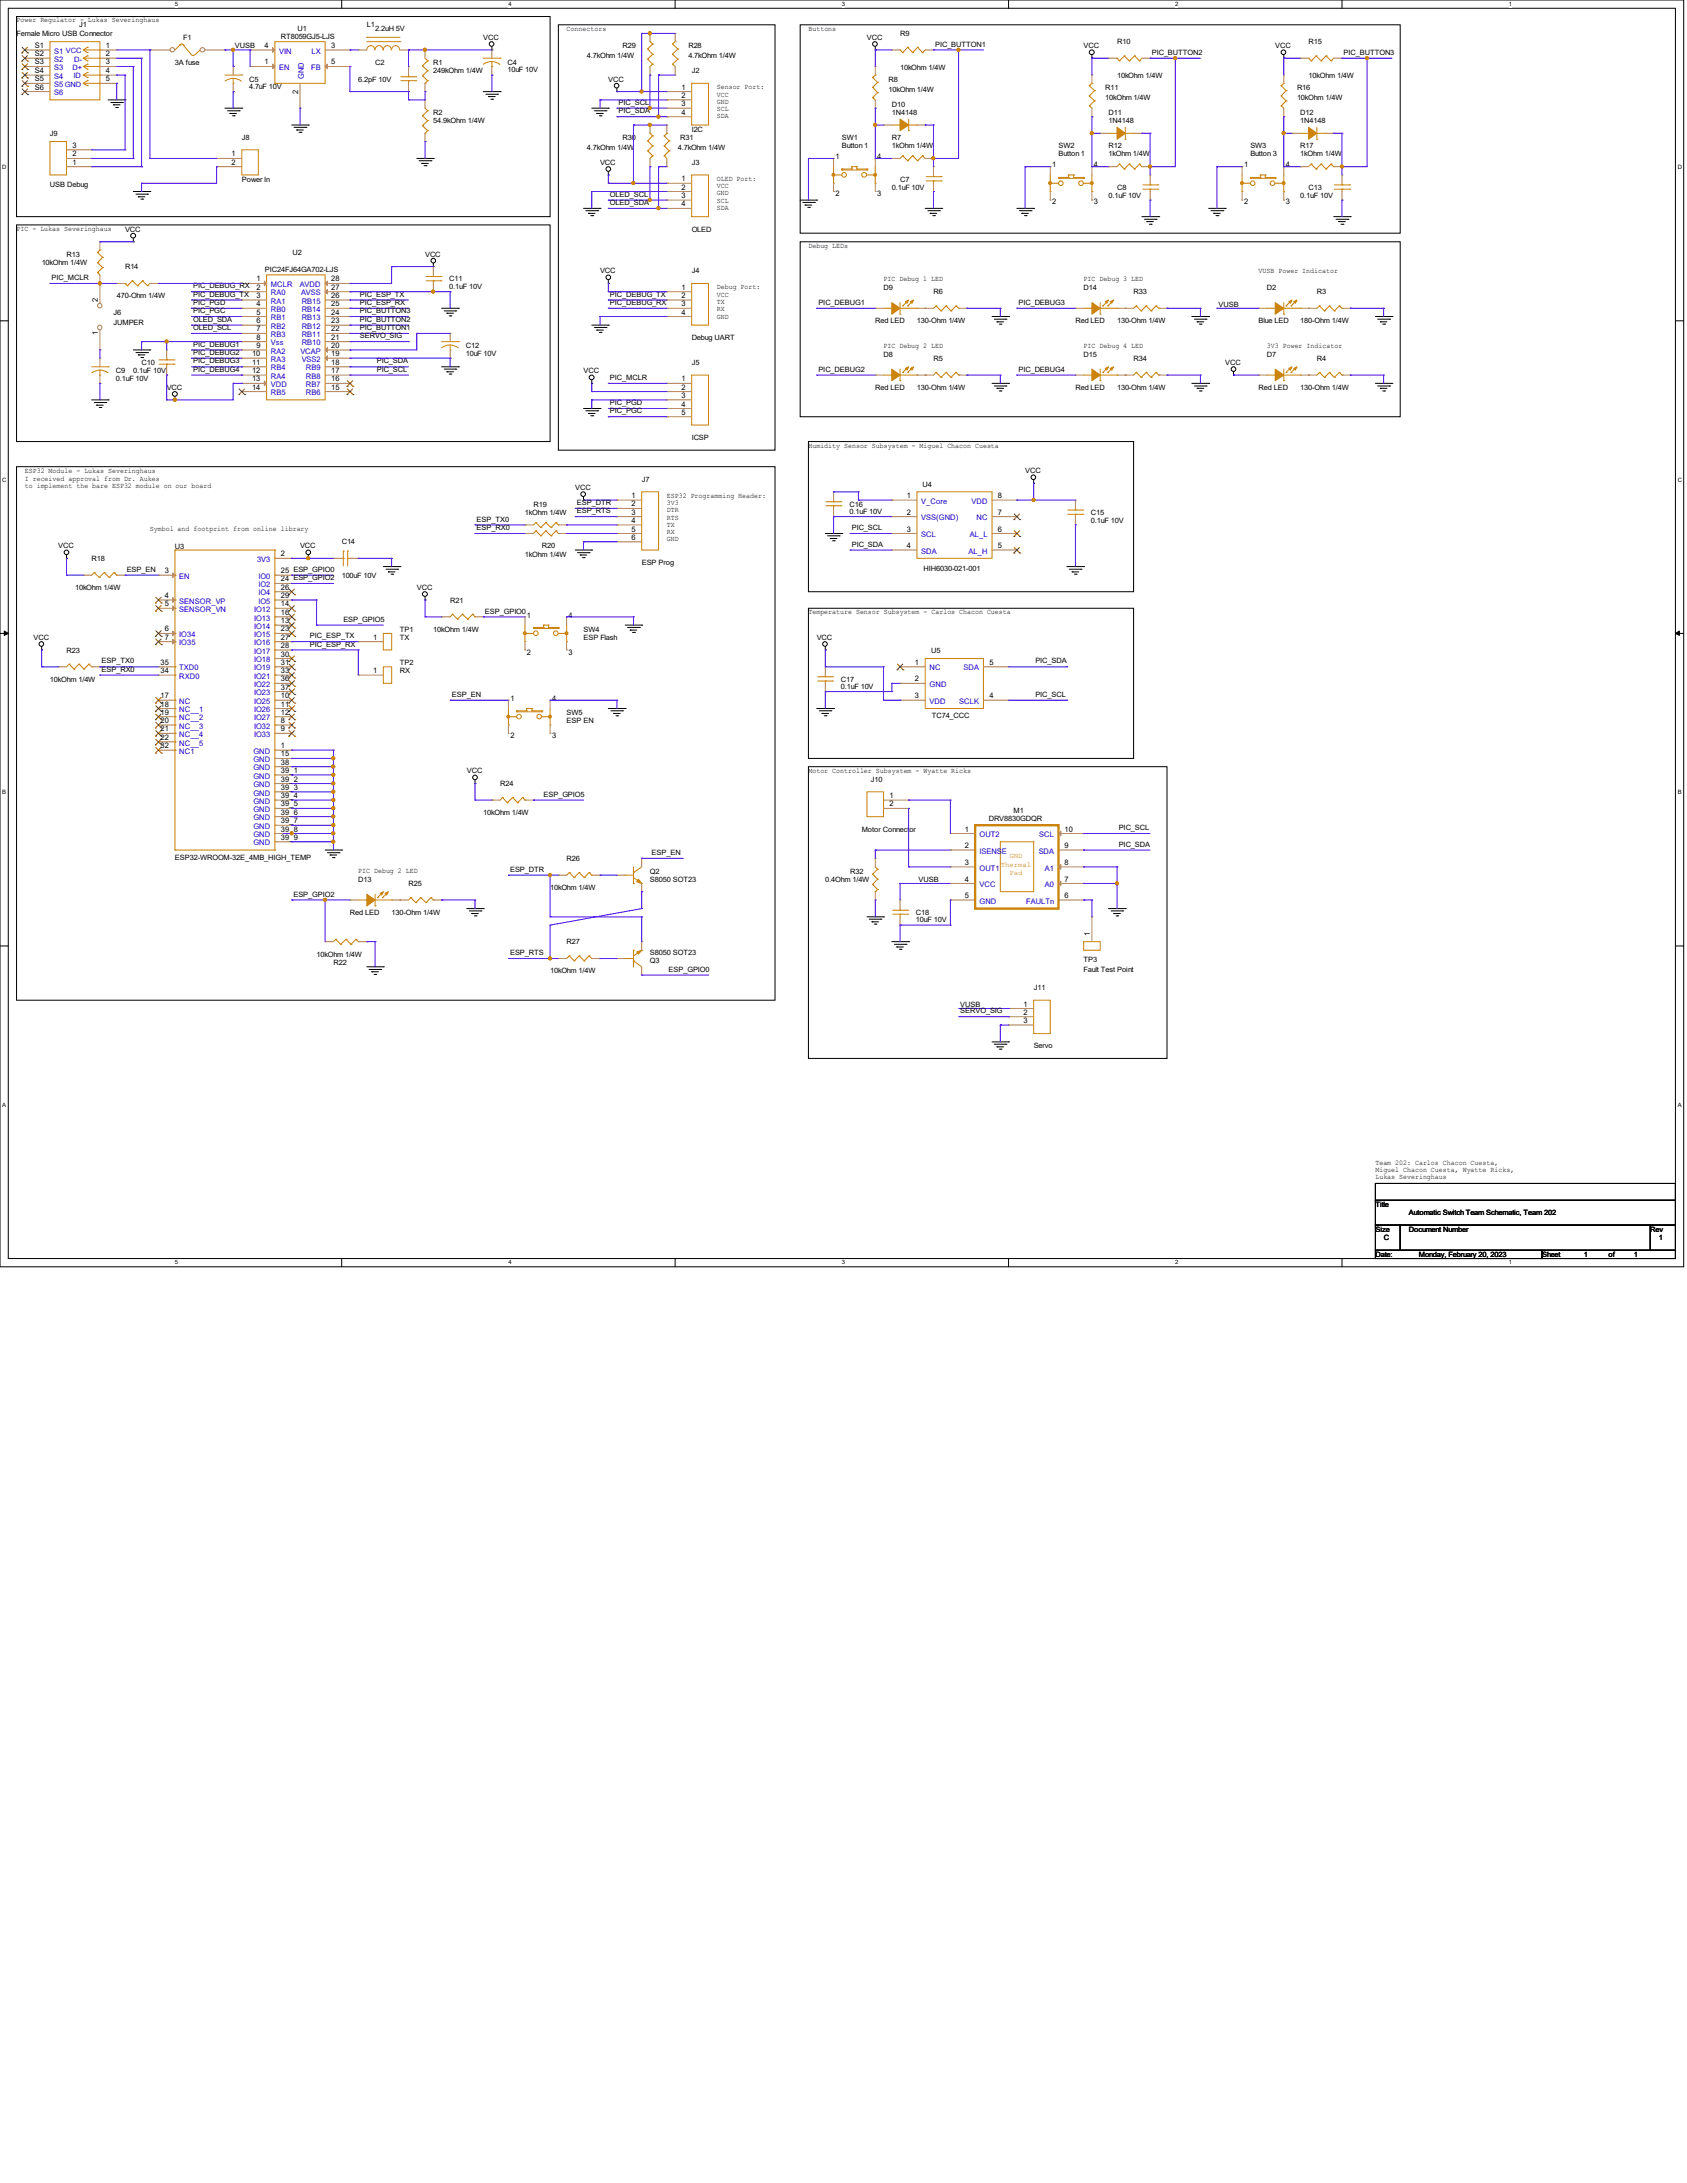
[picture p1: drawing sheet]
<svg xmlns="http://www.w3.org/2000/svg" width="216mm" height="279mm" viewBox="0 0 216 279" stroke-linecap="round" stroke-linejoin="round" font-family="sans-serif">
<defs><g id="words">
<g font-size="1">
<text x="4.4" y="6.1">S1</text>
<text x="4.4" y="7.2">S2</text>
<text x="4.4" y="8.3">S3</text>
<text x="4.4" y="9.4">S4</text>
<text x="4.4" y="10.4">S5</text>
<text x="4.4" y="11.5">S6</text>
<text x="13.5" y="6.1">1</text>
<text x="13.5" y="7.2">2</text>
<text x="13.5" y="8.3">3</text>
<text x="13.5" y="9.4">4</text>
<text x="13.5" y="10.4">5</text>
<text x="33.9" y="8.3">1</text>
<text x="33.9" y="6.1">4</text>
<text x="38.1" y="12" transform="rotate(-90 38.1 12)">2</text>
<text x="42.4" y="6.1">3</text>
<text x="42.4" y="8.3">5</text>
<text x="87.2" y="11.5">1</text>
<text x="87.2" y="12.5">2</text>
<text x="87.2" y="13.6">3</text>
<text x="87.2" y="14.7">4</text>
<text x="9.3" y="21.1">1</text>
<text x="9.3" y="20">2</text>
<text x="9.3" y="18.9">3</text>
<text x="29.6" y="20">1</text>
<text x="29.6" y="21.1">2</text>
<text x="87.2" y="23.2">1</text>
<text x="106.9" y="20.4">1</text>
<text x="112.3" y="20.4">4</text>
<text x="134.7" y="21.4">1</text>
<text x="140" y="21.4">4</text>
<text x="159.2" y="21.4">1</text>
<text x="164.6" y="21.4">4</text>
<text x="87.2" y="24.3">2</text>
<text x="87.2" y="25.4">3</text>
<text x="87.2" y="26.4">4</text>
<text x="106.9" y="25.1">2</text>
<text x="112.3" y="25.1">3</text>
<text x="134.7" y="26.2">2</text>
<text x="140" y="26.2">3</text>
<text x="159.2" y="26.2">2</text>
<text x="164.6" y="26.2">3</text>
<text x="12.5" y="38.7" transform="rotate(-90 12.5 38.7)">2</text>
<text x="32.8" y="36">1</text>
<text x="32.8" y="37.1">2</text>
<text x="32.8" y="38.1">3</text>
<text x="32.8" y="39.2">4</text>
<text x="32.8" y="40.3">5</text>
<text x="32.8" y="41.4">6</text>
<text x="42.4" y="41.4">23</text>
<text x="42.4" y="40.3">24</text>
<text x="42.4" y="39.2">25</text>
<text x="42.4" y="38.1">26</text>
<text x="42.4" y="37.1">27</text>
<text x="42.4" y="36">28</text>
<text x="87.2" y="37.1">1</text>
<text x="87.2" y="38.1">2</text>
<text x="87.2" y="39.2">3</text>
<text x="87.2" y="40.3">4</text>
<text x="12.5" y="42.9" transform="rotate(-90 12.5 42.9)">1</text>
<text x="32.3" y="45.6">10</text>
<text x="32.3" y="46.7">11</text>
<text x="32.3" y="47.8">12</text>
<text x="32.8" y="42.4">7</text>
<text x="32.8" y="43.5">8</text>
<text x="32.8" y="44.5">9</text>
<text x="42.4" y="47.8">17</text>
<text x="42.4" y="46.7">18</text>
<text x="42.4" y="45.6">19</text>
<text x="42.4" y="44.5">20</text>
<text x="42.4" y="43.5">21</text>
<text x="42.4" y="42.4">22</text>
<text x="32.3" y="48.8">13</text>
<text x="32.3" y="49.9">14</text>
<text x="42.4" y="49.9">15</text>
<text x="42.4" y="48.8">16</text>
<text x="87.2" y="48.8">1</text>
<text x="87.2" y="49.9">2</text>
<text x="87.2" y="50.9">3</text>
<text x="87.2" y="52">4</text>
<text x="87.2" y="53.1">5</text>
<text x="80.8" y="63.8">1</text>
<text x="80.8" y="64.8">2</text>
<text x="80.8" y="65.9">3</text>
<text x="116" y="63.8">1</text>
<text x="116" y="65.9">2</text>
<text x="127.7" y="63.8">8</text>
<text x="127.7" y="65.9">7</text>
<text x="35.9" y="71.2">2</text>
<text x="80.8" y="66.9">4</text>
<text x="80.8" y="68">5</text>
<text x="80.8" y="69.1">6</text>
<text x="116" y="68">3</text>
<text x="116" y="70.1">4</text>
<text x="127.7" y="68">6</text>
<text x="127.7" y="70.1">5</text>
<text x="21.1" y="73.4">3</text>
<text x="21.1" y="76.5">4</text>
<text x="21.1" y="77.6">5</text>
<text x="35.9" y="77.6">14</text>
<text x="35.9" y="74.4">24 ESP_GPIO2</text>
<text x="35.9" y="73.4">25 ESP_GPIO0</text>
<text x="35.9" y="75.5">26</text>
<text x="35.9" y="76.5">29</text>
<text x="21.1" y="80.8">6</text>
<text x="21.1" y="81.9">7</text>
<text x="35.9" y="79.8">13</text>
<text x="35.9" y="78.7">16</text>
<text x="35.9" y="80.8">23</text>
<text x="35.9" y="81.9">27</text>
<text x="35.9" y="82.9">28</text>
<text x="47.8" y="81.9">1</text>
<text x="67.4" y="79">1</text>
<text x="67.4" y="83.8">2</text>
<text x="72.8" y="79">4</text>
<text x="72.8" y="83.8">3</text>
<text x="20.5" y="89.4">17</text>
<text x="20.5" y="86.2">34</text>
<text x="20.5" y="85.1">35</text>
<text x="35.9" y="89.4">10</text>
<text x="35.9" y="84">30</text>
<text x="35.9" y="85.1">31</text>
<text x="35.9" y="86.2">33</text>
<text x="35.9" y="87.2">36</text>
<text x="35.9" y="88.3">37</text>
<text x="47.8" y="86.2">1</text>
<text x="65.3" y="89.7">1</text>
<text x="70.7" y="89.7">4</text>
<text x="117.1" y="85.1">1</text>
<text x="117.1" y="87.2">2</text>
<text x="117.1" y="89.4">3</text>
<text x="126.6" y="89.4">4</text>
<text x="126.6" y="85.1">5</text>
<text x="20.5" y="90.4">18</text>
<text x="20.5" y="91.5">19</text>
<text x="20.5" y="92.5">20</text>
<text x="20.5" y="93.6">21</text>
<text x="20.5" y="94.7">22</text>
<text x="20.5" y="95.8">32</text>
<text x="35.9" y="95.8">1</text>
<text x="35.9" y="92.5">8</text>
<text x="35.9" y="93.6">9</text>
<text x="35.9" y="90.4">11</text>
<text x="35.9" y="91.5">12</text>
<text x="65.3" y="94.5">2</text>
<text x="70.7" y="94.5">3</text>
<text x="35.9" y="96.8">15</text>
<text x="35.9" y="97.9">38</text>
<text x="35.9" y="98.9">39_1</text>
<text x="35.9" y="100">39_2</text>
<text x="35.9" y="101.1">39_3</text>
<text x="35.9" y="102.2">39_4</text>
<text x="35.9" y="103.2">39_5</text>
<text x="35.9" y="104.3">39_6</text>
<text x="35.9" y="105.4">39_7</text>
<text x="35.9" y="106.4">39_8</text>
<text x="35.9" y="107.5">39_9</text>
<text x="113.8" y="102.2">1</text>
<text x="113.8" y="103.2">2</text>
<text x="123.5" y="106.4">1</text>
<text x="136.2" y="106.4">10</text>
<text x="123.5" y="108.5">2</text>
<text x="123.5" y="110.7">3</text>
<text x="123.5" y="112.8">4</text>
<text x="136.2" y="112.8">7</text>
<text x="136.2" y="110.7">8</text>
<text x="136.2" y="108.5">9</text>
<text x="123.5" y="114.9">5</text>
<text x="136.2" y="114.9">6</text>
<text x="139.5" y="119.8" transform="rotate(-90 139.5 119.8)">1</text>
<text x="131" y="128.8">1</text>
<text x="131" y="129.9">2</text>
<text x="131" y="130.9">3</text>
</g>
<g font-size="1" fill="#00c">
<text x="6.9" y="6.9">S1 VCC</text>
<text x="6.9" y="7.9">S2</text>
<text x="6.9" y="9">S3</text>
<text x="6.9" y="10.1">S4</text>
<text x="6.9" y="11.1">S5 GND</text>
<text x="35.7" y="9">EN</text>
<text x="35.7" y="6.9">VIN</text>
<text x="38.9" y="10.1" transform="rotate(-90 38.9 10.1)">GND</text>
<text x="39.8" y="9">FB</text>
<text x="39.9" y="6.9">LX</text>
<text x="6.9" y="12.2">S6</text>
<text x="34.7" y="36.7">MCLR</text>
<text x="34.7" y="37.8">RA0</text>
<text x="34.7" y="38.9">RA1</text>
<text x="34.7" y="39.9">RB0</text>
<text x="34.7" y="41">RB1</text>
<text x="38.4" y="36.7">AVDD</text>
<text x="38.5" y="37.8">AVSS</text>
<text x="38.6" y="41">RB13</text>
<text x="38.6" y="39.9">RB14</text>
<text x="38.6" y="38.9">RB15</text>
<text x="34.7" y="42.1">RB2</text>
<text x="34.7" y="43.1">RB3</text>
<text x="34.7" y="44.2">Vss</text>
<text x="34.7" y="45.3">RA2</text>
<text x="34.7" y="46.3">RA3</text>
<text x="34.7" y="47.4">RB4</text>
<text x="38.4" y="45.3">VCAP</text>
<text x="38.6" y="46.3">VSS2</text>
<text x="38.6" y="44.2">RB10</text>
<text x="38.6" y="43.1">RB11</text>
<text x="38.6" y="42.1">RB12</text>
<text x="39.2" y="47.4">RB9</text>
<text x="34.7" y="48.5">RA4</text>
<text x="34.7" y="49.5">VDD</text>
<text x="34.7" y="50.6">RB5</text>
<text x="39.2" y="50.6">RB6</text>
<text x="39.2" y="49.5">RB7</text>
<text x="39.2" y="48.5">RB8</text>
<text x="117.9" y="64.5">V_Core</text>
<text x="124.3" y="64.5">VDD</text>
<text x="32.9" y="71.9">3V3</text>
<text x="117.9" y="66.6">VSS(GND)</text>
<text x="117.9" y="68.8">SCL</text>
<text x="117.9" y="70.9">SDA</text>
<text x="124" y="70.9">AL_H</text>
<text x="124.1" y="68.8">AL_L</text>
<text x="125" y="66.6">NC</text>
<text x="22.9" y="74.1">EN</text>
<text x="22.9" y="77.3">SENSOR_VP</text>
<text x="33.1" y="75.1">IO2</text>
<text x="33.1" y="74.1">IO0</text>
<text x="33.1" y="76.2">IO4</text>
<text x="33.1" y="77.3">IO5</text>
<text x="22.9" y="78.3">SENSOR_VN</text>
<text x="22.9" y="81.5">IO34</text>
<text x="22.9" y="82.6">IO35</text>
<text x="32.5" y="80.5">IO14</text>
<text x="32.5" y="78.3">IO12</text>
<text x="32.5" y="79.4">IO13</text>
<text x="32.5" y="81.5">IO15</text>
<text x="32.5" y="82.6">IO16</text>
<text x="32.5" y="83.7">IO17</text>
<text x="22.9" y="86.9">RXD0</text>
<text x="22.9" y="85.8">TXD0</text>
<text x="32.5" y="84.8">IO18</text>
<text x="32.5" y="85.8">IO19</text>
<text x="32.5" y="86.9">IO21</text>
<text x="32.5" y="87.9">IO22</text>
<text x="32.5" y="89">IO23</text>
<text x="119" y="85.8">NC</text>
<text x="119" y="87.9">GND</text>
<text x="123.3" y="85.8">SDA</text>
<text x="22.9" y="90.1">NC</text>
<text x="22.9" y="91.1">NC__1</text>
<text x="22.9" y="92.2">NC__2</text>
<text x="22.9" y="93.3">NC__3</text>
<text x="22.9" y="94.3">NC__4</text>
<text x="22.9" y="95.4">NC__5</text>
<text x="32.5" y="93.3">IO32</text>
<text x="32.5" y="94.3">IO33</text>
<text x="32.5" y="90.1">IO25</text>
<text x="32.5" y="91.1">IO26</text>
<text x="32.5" y="92.2">IO27</text>
<text x="119" y="90.1">VDD</text>
<text x="122.8" y="90.1">SCLK</text>
<text x="22.9" y="96.5">NC1</text>
<text x="32.4" y="96.5">GND</text>
<text x="32.4" y="97.5">GND</text>
<text x="32.4" y="98.6">GND</text>
<text x="32.4" y="99.7">GND</text>
<text x="32.4" y="100.8">GND</text>
<text x="32.4" y="101.8">GND</text>
<text x="32.4" y="102.9">GND</text>
<text x="32.4" y="103.9">GND</text>
<text x="32.4" y="105">GND</text>
<text x="32.4" y="106.1">GND</text>
<text x="32.4" y="107.2">GND</text>
<text x="125.3" y="107.2">OUT2</text>
<text x="133" y="107.2">SCL</text>
<text x="32.4" y="108.2">GND</text>
<text x="125.3" y="109.3">ISENSE</text>
<text x="125.3" y="111.4">OUT1</text>
<text x="125.3" y="113.5">VCC</text>
<text x="132.9" y="109.3">SDA</text>
<text x="133.7" y="113.5">A0</text>
<text x="133.7" y="111.4">A1</text>
<text x="125.3" y="115.7">GND</text>
<text x="131.3" y="115.7">FAULTn</text>
</g>
<g font-size=".9">
<text x="2.1" y="4.6">Female Micro USB Connector</text>
<text x="2.1" y="2.9">Power Regulator - Lukas Severinghaus</text>
<text x="10.1" y="3.5">J1</text>
<text x="23.5" y="5.1">F1</text>
<text x="35.9" y="5">RT8059GJ5-LJS</text>
<text x="38.1" y="3.9">U1</text>
<text x="46.9" y="3.5">L1</text>
<text x="48" y="4">2.2uH 5V</text>
<text x="61.8" y="5.1">VCC</text>
<text x="72.5" y="3.9">Connectors</text>
<text x="103.5" y="3.9">Buttons</text>
<text x="111" y="5.1">VCC</text>
<text x="115.2" y="4.6">R9</text>
<text x="119.7" y="6">PIC_BUTTON1</text>
<text x="143" y="5.6">R10</text>
<text x="167.5" y="5.6">R15</text>
<text x="22.4" y="8.3">3A fuse</text>
<text x="30.1" y="6.2">VUSB</text>
<text x="31.9" y="10.5">C5</text>
<text x="31.9" y="11.4">4.7uF 10V</text>
<text x="45.8" y="10.5">6.2pF 10V</text>
<text x="48" y="8.3">C2</text>
<text x="55.5" y="8.3">R1</text>
<text x="55.5" y="9.4">249kOhm 1/4W</text>
<text x="64.9" y="8.3">C4</text>
<text x="64.9" y="9.3">10uF 10V</text>
<text x="75.1" y="7.5">4.7kOhm 1/4W</text>
<text x="77.9" y="10.5">VCC</text>
<text x="79.7" y="6.2">R29</text>
<text x="88.1" y="6.2">R28</text>
<text x="88.1" y="7.5">4.7kOhm 1/4W</text>
<text x="88.5" y="9.4">J2</text>
<text x="91.7" y="11.4">Sensor Port:</text>
<text x="113.7" y="10.5">R8</text>
<text x="113.7" y="11.7">10kOhm 1/4W</text>
<text x="115.2" y="8.9">10kOhm 1/4W</text>
<text x="138.7" y="6.2">VCC</text>
<text x="141.4" y="11.5">R11</text>
<text x="143" y="10">10kOhm 1/4W</text>
<text x="147.4" y="7">PIC_BUTTON2</text>
<text x="163.2" y="6.2">VCC</text>
<text x="166" y="11.5">R16</text>
<text x="167.5" y="10">10kOhm 1/4W</text>
<text x="172" y="7">PIC_BUTTON3</text>
<text x="6.4" y="17.4">J9</text>
<text x="30.9" y="17.9">J8</text>
<text x="55.5" y="14.7">R2</text>
<text x="55.5" y="15.8">54.9kOhm 1/4W</text>
<text x="79.2" y="13.4">PIC_SCL</text>
<text x="79.2" y="14.5">PIC_SDA</text>
<text x="79.7" y="17.9">R30</text>
<text x="87" y="17.9">R31</text>
<text x="88.5" y="16.8">I2C</text>
<text x="91.7" y="12.4">VCC</text>
<text x="91.7" y="13.3">GND</text>
<text x="91.7" y="14.2">SCL</text>
<text x="91.7" y="15.2">SDA</text>
<text x="107.7" y="17.9">SW1</text>
<text x="114.1" y="13.6">D10</text>
<text x="114.1" y="14.7">1N4148</text>
<text x="114.1" y="17.9">R7</text>
<text x="141.4" y="12.8">10kOhm 1/4W</text>
<text x="141.9" y="14.7">D11</text>
<text x="141.9" y="15.8">1N4148</text>
<text x="166" y="12.8">10kOhm 1/4W</text>
<text x="166.4" y="14.7">D12</text>
<text x="166.4" y="15.8">1N4148</text>
<text x="6.4" y="23.9">USB Debug</text>
<text x="30.9" y="23.2">Power In</text>
<text x="75.1" y="19.2">4.7kOhm 1/4W</text>
<text x="76.8" y="21.1">VCC</text>
<text x="86.7" y="19.2">4.7kOhm 1/4W</text>
<text x="88.5" y="21.1">J3</text>
<text x="91.7" y="23.2">OLED Port:</text>
<text x="107.7" y="19">Button 1</text>
<text x="114.1" y="19">1kOhm 1/4W</text>
<text x="115.2" y="23.2">C7</text>
<text x="135.5" y="19">SW2</text>
<text x="135.5" y="20">Button 1</text>
<text x="141.9" y="19">R12</text>
<text x="141.9" y="20">1kOhm 1/4W</text>
<text x="160" y="19">SW3</text>
<text x="160" y="20">Button 3</text>
<text x="166.4" y="19">R17</text>
<text x="166.4" y="20">1kOhm 1/4W</text>
<text x="2.1" y="29.5">PIC - Lukas Severinghaus</text>
<text x="16" y="29.6">VCC</text>
<text x="78.1" y="25.2">OLED_SCL</text>
<text x="78.1" y="26.2">OLED_SDA</text>
<text x="88.5" y="29.6">OLED</text>
<text x="91.7" y="24.1">VCC</text>
<text x="91.7" y="25">GND</text>
<text x="91.7" y="26">SCL</text>
<text x="91.7" y="26.9">SDA</text>
<text x="114.1" y="24.3">0.1uF 10V</text>
<text x="141.9" y="25.4">0.1uF 10V</text>
<text x="143" y="24.3">C8</text>
<text x="166.4" y="25.4">0.1uF 10V</text>
<text x="167.5" y="24.3">C13</text>
<text x="5.3" y="33.9">10kOhm 1/4W</text>
<text x="6.6" y="35.9">PIC_MCLR</text>
<text x="8.5" y="32.9">R13</text>
<text x="16" y="34.5">R14</text>
<text x="33.9" y="34.8">PIC24FJ64GA702-LJS</text>
<text x="37.4" y="32.6">U2</text>
<text x="54.4" y="32.9">VCC</text>
<text x="76.8" y="35">VCC</text>
<text x="88.5" y="35">J4</text>
<text x="103.5" y="31.7">Debug LEDs</text>
<text x="113.1" y="35.9">PIC Debug 1 LED</text>
<text x="138.7" y="35.9">PIC Debug 3 LED</text>
<text x="161.1" y="34.9">VUSB Power Indicator</text>
<text x="14.5" y="40.3">J6</text>
<text x="14.5" y="41.6">JUMPER</text>
<text x="14.9" y="38.2">470-Ohm 1/4W</text>
<text x="24.7" y="36.9">PIC_DEBUG_RX</text>
<text x="24.7" y="38">PIC_DEBUG_TX</text>
<text x="24.7" y="39">PIC_PGD</text>
<text x="24.7" y="40.1">PIC_PGC</text>
<text x="24.7" y="41.2">OLED_SDA</text>
<text x="46.1" y="38">PIC_ESP_TX</text>
<text x="46.1" y="39">PIC_ESP_RX</text>
<text x="46.1" y="40.1">PIC_BUTTON3</text>
<text x="46.1" y="41.2">PIC_BUTTON2</text>
<text x="57.5" y="36">C11</text>
<text x="57.5" y="37">0.1uF 10V</text>
<text x="78.1" y="39">PIC_DEBUG_RX</text>
<text x="78.1" y="38">PIC_DEBUG_TX</text>
<text x="91.7" y="37">Debug Port:</text>
<text x="91.7" y="38">VCC</text>
<text x="91.7" y="38.9">TX</text>
<text x="91.7" y="39.8">RX</text>
<text x="91.7" y="40.8">GND</text>
<text x="104.7" y="39">PIC_DEBUG1</text>
<text x="112" y="41.4">Red LED</text>
<text x="113.1" y="37.1">D9</text>
<text x="117.3" y="41.4">130-Ohm 1/4W</text>
<text x="119.5" y="37.6">R6</text>
<text x="130.3" y="39">PIC_DEBUG3</text>
<text x="137.6" y="41.4">Red LED</text>
<text x="138.7" y="37.1">D14</text>
<text x="143" y="41.4">130-Ohm 1/4W</text>
<text x="145.1" y="37.6">R33</text>
<text x="156" y="39.2">VUSB</text>
<text x="161.1" y="41.4">Blue LED</text>
<text x="162.1" y="37.1">D2</text>
<text x="166.4" y="41.4">180-Ohm 1/4W</text>
<text x="168.5" y="37.6">R3</text>
<text x="14.8" y="47.8">C9</text>
<text x="17.1" y="47.8">0.1uF 10V</text>
<text x="18.1" y="46.7">C10</text>
<text x="24.7" y="44.4">PIC_DEBUG1</text>
<text x="24.7" y="45.4">PIC_DEBUG2</text>
<text x="24.7" y="42.2">OLED_SCL</text>
<text x="24.7" y="46.5">PIC_DEBUG3</text>
<text x="24.7" y="47.6">PIC_DEBUG4</text>
<text x="46.1" y="42.2">PIC_BUTTON1</text>
<text x="46.1" y="43.3">SERVO_SIG</text>
<text x="48.2" y="46.5">PIC_SDA</text>
<text x="48.2" y="47.6">PIC_SCL</text>
<text x="59.6" y="44.6">C12</text>
<text x="59.6" y="45.6">10uF 10V</text>
<text x="74.7" y="47.8">VCC</text>
<text x="88.5" y="46.7">J5</text>
<text x="88.5" y="43.5">Debug UART</text>
<text x="104.7" y="47.6">PIC_DEBUG2</text>
<text x="113.1" y="44.5">PIC Debug 2 LED</text>
<text x="113.1" y="45.6">D8</text>
<text x="119.5" y="46.2">R5</text>
<text x="130.3" y="47.6">PIC_DEBUG4</text>
<text x="138.7" y="44.5">PIC Debug 4 LED</text>
<text x="138.7" y="45.6">D15</text>
<text x="145.1" y="46.2">R34</text>
<text x="156.8" y="46.7">VCC</text>
<text x="162.1" y="44.5">3V3 Power Indicator</text>
<text x="162.1" y="45.6">D7</text>
<text x="168.5" y="46.2">R4</text>
<text x="14.8" y="48.7">0.1uF 10V</text>
<text x="21.3" y="49.9">VCC</text>
<text x="78.1" y="48.6">PIC_MCLR</text>
<text x="78.1" y="51.9">PIC_PGD</text>
<text x="78.1" y="52.9">PIC_PGC</text>
<text x="112" y="49.9">Red LED</text>
<text x="117.3" y="49.9">130-Ohm 1/4W</text>
<text x="137.6" y="49.9">Red LED</text>
<text x="143" y="49.9">130-Ohm 1/4W</text>
<text x="161.1" y="49.9">Red LED</text>
<text x="166.4" y="49.9">130-Ohm 1/4W</text>
<text x="88.5" y="56.3">ICSP</text>
<text x="103.5" y="57.3">Humidity Sensor Subsystem - Miguel Chacon Cuesta</text>
<text x="3.2" y="60.5">ESP32 Module - Lukas Severinghaus</text>
<text x="3.2" y="61.6">I received approval from Dr. Aukes</text>
<text x="3.2" y="62.5">to implement the bare ESP32 module on our board</text>
<text x="67.2" y="65.9">1kOhm 1/4W</text>
<text x="68.3" y="64.9">R19</text>
<text x="73.6" y="62.7">VCC</text>
<text x="73.8" y="64.6">ESP_DTR</text>
<text x="73.8" y="65.7">ESP_RTS</text>
<text x="82.1" y="61.6">J7</text>
<text x="85.3" y="63.7">ESP32 Programming Header:</text>
<text x="85.3" y="64.6">3V3</text>
<text x="85.3" y="65.6">DTR</text>
<text x="108.7" y="64.9">C16</text>
<text x="108.7" y="65.8">0.1uF 10V</text>
<text x="118.1" y="62.3">U4</text>
<text x="131.2" y="60.6">VCC</text>
<text x="139.6" y="65.9">C15</text>
<text x="7.5" y="70.2">VCC</text>
<text x="11.7" y="71.8">R18</text>
<text x="19.2" y="67.9">Symbol and footprint from online library</text>
<text x="22.4" y="70.3">U3</text>
<text x="38.4" y="70.2">VCC</text>
<text x="43.7" y="69.6">C14</text>
<text x="61" y="66.8">ESP_TX0</text>
<text x="61" y="67.9">ESP_RX0</text>
<text x="67.2" y="71.2">1kOhm 1/4W</text>
<text x="69.3" y="70.2">R20</text>
<text x="85.3" y="66.5">RTS</text>
<text x="85.3" y="67.4">TX</text>
<text x="85.3" y="68.4">RX</text>
<text x="85.3" y="69.3">GND</text>
<text x="109" y="67.9">PIC_SCL</text>
<text x="109" y="70">PIC_SDA</text>
<text x="139.6" y="66.9">0.1uF 10V</text>
<text x="9.6" y="75.5">10kOhm 1/4W</text>
<text x="16.2" y="73.2">ESP_EN</text>
<text x="43.7" y="74">100uF 10V</text>
<text x="53.3" y="75.5">VCC</text>
<text x="57.6" y="77.1">R21</text>
<text x="82.1" y="72.3">ESP Prog</text>
<text x="118.2" y="73.1">HIH6030-021-001</text>
<text x="4.3" y="81.9">VCC</text>
<text x="8.5" y="83.5">R23</text>
<text x="39.7" y="82.8">PIC_ESP_RX</text>
<text x="39.7" y="81.7">PIC_ESP_TX</text>
<text x="43.9" y="79.6">ESP_GPIO5</text>
<text x="51.2" y="80.9">TP1</text>
<text x="51.2" y="81.9">TX</text>
<text x="55.5" y="80.9">10kOhm 1/4W</text>
<text x="62.1" y="78.5">ESP_GPIO0</text>
<text x="74.7" y="80.9">SW4</text>
<text x="74.7" y="81.9">ESP Flash</text>
<text x="103.5" y="78.6">Temperature Sensor Subsystem - Carlos Chacon Cuesta</text>
<text x="104.5" y="81.9">VCC</text>
<text x="119.2" y="83.6">U5</text>
<text x="6.4" y="87.2">10kOhm 1/4W</text>
<text x="13" y="84.9">ESP_TX0</text>
<text x="13" y="86">ESP_RX0</text>
<text x="51.2" y="85.1">TP2</text>
<text x="51.2" y="86.2">RX</text>
<text x="57.8" y="89.2">ESP_EN</text>
<text x="107.6" y="87.2">C17</text>
<text x="107.6" y="88.2">0.1uF 10V</text>
<text x="132.5" y="84.9">PIC_SDA</text>
<text x="132.5" y="89.2">PIC_SCL</text>
<text x="72.5" y="91.5">SW5</text>
<text x="72.5" y="92.6">ESP EN</text>
<text x="119.3" y="91.9">TC74_CCC</text>
<text x="59.7" y="99">VCC</text>
<text x="64" y="100.6">R24</text>
<text x="69.6" y="102">ESP_GPIO5</text>
<text x="103.5" y="98.9">Motor Controller Subsystem - Wyatte Ricks</text>
<text x="111.5" y="100">J10</text>
<text x="61.8" y="104.3">10kOhm 1/4W</text>
<text x="110.3" y="106.5">Motor Connector</text>
<text x="126.5" y="105.1">DRV8830GDQR</text>
<text x="129.7" y="104">M1</text>
<text x="143.2" y="106.3">PIC_SCL</text>
<text x="22.4" y="110.1">ESP32-WROOM-32E_4MB_HIGH_TEMP</text>
<text x="45.8" y="111.7">PIC Debug 2 LED</text>
<text x="45.8" y="112.9">D13</text>
<text x="52.3" y="113.4">R25</text>
<text x="65.3" y="111.6">ESP_DTR</text>
<text x="70.4" y="113.9">10kOhm 1/4W</text>
<text x="72.5" y="110.2">R26</text>
<text x="83.2" y="111.8">Q2</text>
<text x="83.2" y="112.9">S8050 SOT23</text>
<text x="83.4" y="109.4">ESP_EN</text>
<text x="105.6" y="112.9">0.4Ohm 1/4W</text>
<text x="108.8" y="111.8">R32</text>
<text x="117.6" y="112.9">VUSB</text>
<text x="143.2" y="108.4">PIC_SDA</text>
<text x="37.5" y="114.8">ESP_GPIO2</text>
<text x="44.8" y="117.1">Red LED</text>
<text x="50.1" y="117.1">130-Ohm 1/4W</text>
<text x="117.2" y="117.1">C18</text>
<text x="117.2" y="118.1">10uF 10V</text>
<text x="40.5" y="122.5">10kOhm 1/4W</text>
<text x="42.7" y="123.5">R22</text>
<text x="65.3" y="122.3">ESP_RTS</text>
<text x="70.4" y="124.6">10kOhm 1/4W</text>
<text x="72.5" y="120.9">R27</text>
<text x="83.2" y="123.3">Q3</text>
<text x="83.2" y="122.3">S8050 SOT23</text>
<text x="85.6" y="124.4">ESP_GPIO0</text>
<text x="138.7" y="123.1">TP3</text>
<text x="138.7" y="124.4">Fault Test Point</text>
<text x="122.9" y="128.9">VUSB</text>
<text x="122.9" y="129.7">SERVO_SIG</text>
<text x="132.3" y="126.7">J11</text>
<text x="132.3" y="134.2">Servo</text>
<text x="176" y="149.1">Team 202: Carlos Chacon Cuesta,</text>
<text x="176" y="150">Miguel Chacon Cuesta, Wyatte Ricks,</text>
<text x="176" y="150.9">Lukas Severinghaus</text>
<text x="176" y="154.5">Title</text>
<text x="180.3" y="155.5">Automatic Switch Team Schematic, Team 202</text>
<text x="176" y="157.6">Size</text>
<text x="176" y="160.9">Date:</text>
<text x="177.1" y="158.7">C</text>
<text x="180.3" y="157.6">Document Number</text>
<text x="181.6" y="160.9">Monday, February 20, 2023</text>
<text x="197.4" y="160.9">Sheet</text>
<text x="202.7" y="160.9">1</text>
<text x="205.9" y="160.9">of</text>
<text x="209.1" y="160.9">1</text>
<text x="211.2" y="157.6">Rev</text>
<text x="212.3" y="158.7">1</text>
</g>
<g font-size=".9" fill="#00c">
<text x="9.3" y="8.9">D+</text>
<text x="9.4" y="10">ID</text>
<text x="9.5" y="7.9">D-</text>
</g>
<g font-size=".9" fill="#cc8006">
<text x="128.1" y="111">Thermal</text>
<text x="129.2" y="109.8">GND</text>
<text x="129.2" y="112">Pad</text>
</g>
<g font-size=".8">
<text x="22.4" y=".8">5</text>
<text x="65.1" y=".8">4</text>
<text x="107.7" y=".8">3</text>
<text x="150.4" y=".8">2</text>
<text x="193.1" y=".8">1</text>
<text x=".3" y="21.7">D</text>
<text x="214.7" y="21.7">D</text>
<text x=".3" y="61.7">C</text>
<text x="214.7" y="61.7">C</text>
<text x=".3" y="101.7">B</text>
<text x="214.7" y="101.7">B</text>
<text x=".3" y="141.7">A</text>
<text x="214.7" y="141.7">A</text>
<text x="22.4" y="161.8">5</text>
<text x="65.1" y="161.8">4</text>
<text x="107.7" y="161.8">3</text>
<text x="150.4" y="161.8">2</text>
<text x="193.1" y="161.8">1</text>
</g>
</g></defs>
<path d="M0 0h215.5v162.1h-215.5zM1.1 1.1h213.3v160h-213.3z" fill="none" stroke="#000" stroke-width=".13"/>
<g fill="#fff">
<path d="M22.4 .1h.4v.8h-.4z"/>
<path d="M22.4 161.2h.4v.8h-.4z"/>
</g>
<path d="M43.7 0v1.1M43.7 161.1v1" fill="none" stroke="#000" stroke-width=".13"/>
<g fill="#fff">
<path d="M65.1 .1h.3v.8h-.3z"/>
<path d="M65.1 161.2h.3v.8h-.3z"/>
</g>
<path d="M86.4 0v1.1M86.4 161.1v1" fill="none" stroke="#000" stroke-width=".13"/>
<g fill="#fff">
<path d="M107.7 .1h.4v.8h-.4z"/>
<path d="M107.7 161.2h.4v.8h-.4z"/>
</g>
<path d="M129.1 0v1.1M129.1 161.1v1" fill="none" stroke="#000" stroke-width=".13"/>
<g fill="#fff">
<path d="M150.4 .1h.4v.8h-.4z"/>
<path d="M150.4 161.2h.4v.8h-.4z"/>
</g>
<path d="M171.7 0v1.1M171.7 161.1v1" fill="none" stroke="#000" stroke-width=".13"/>
<g fill="#fff">
<path d="M193.1 .1h.4v.8h-.4z"/>
<path d="M193.1 161.2h.4v.8h-.4z"/>
<path d="M.3 21h.5v.8h-.5z"/>
<path d="M214.7 21h.5v.8h-.5z"/>
<path d="M.3 61h.5v.8h-.5z"/>
<path d="M214.7 61h.5v.8h-.5z"/>
</g>
<path d="M0 41.1h1.1M214.4 41.1h1.1" fill="none" stroke="#000" stroke-width=".13"/>
<g fill="#fff">
<path d="M.3 101h.5v.9h-.5z"/>
<path d="M214.7 101h.5v.9h-.5z"/>
</g>
<path d="M0 81.1h1.1M214.4 81.1h1.1" fill="none" stroke="#000" stroke-width=".13"/>
<path d="M.6 80.8l.5 .3-.5 .2zM214.4 81.1l.5-.3v.5z" fill="#000" stroke="#000" stroke-width=".13"/>
<g fill="#fff">
<path d="M.3 141.1h.5v.8h-.5z"/>
<path d="M214.7 141.1h.5v.8h-.5z"/>
</g>
<g fill="none" stroke="#000" stroke-width=".13">
<path d="M2.1 2.1h68.3v25.6h-68.3zM13.8 12.8h2.2M14.2 13.1h1.5M14.5 13.4h.1M14.5 13.4h.9M14.8 13.8h.2M15 13.8h.1M15.7 13.1h.1M16 12.8h.1M28.8 13.8h2.1M29.1 14.2h1.5M29.4 14.5h.1"/>
<path d="M29.4 14.5h.9M29.8 14.8h.2M30 14.8h.1M30.6 14.2h.1M30.9 13.8h.1M37.3 16h2.2M37.6 16.3h1.6M38 16.6h.1M38 16.6h.8M38.3 16.9h.2M38.5 16.9h.1M39.2 16.3h.1"/>
<path d="M39.5 16h.1M61.8 11.7h2.2M62.2 12.1h1.5M62.5 12.4h.1M62.5 12.4h.9M62.8 12.7h.2M62.9 6.4h.1M62.9 6v.4M63 12.7h.1M63.7 12.1h.1M64 11.7h.1M71.5 3.2h27.7v54.4h-27.7z"/>
<path d="M75.7 13.8h2.2M76.1 14.2h1.5M76.4 14.5h.1M76.4 14.5h.8M76.7 14.8h.2M76.9 14.8h.1M77.6 14.2h.1M77.9 13.8h.1M79 11.7h.1M79 11.3v.4M102.4 3.2h76.8v26.6h-76.8zM112 6.4h.1"/>
<path d="M112 6v.4M139.7 7.5h.1M139.7 7v.5M164.3 7.5h.1M164.3 7v.5M2.1 28.8h68.3v27.7h-68.3zM17.1 30.9h.1M17.1 30.5v.4M17.1 24.5h2.1M17.4 24.8h1.5M17.7 25.2h.1M17.7 25.2h.8"/>
<path d="M18 25.5h.2M18.2 25.5h.1M18.9 24.8h.1M19.2 24.5h.1M53.3 20.3h2.2M53.6 20.6h1.6M54 20.9h.1M54 20.9h.8M54.3 21.2h.2M54.5 21.2h.1M55.2 20.6h.1M55.5 20.3h.1"/>
<path d="M55.5 34.1h.1M55.5 33.7v.4M56.5 39.5h2.2M56.9 39.8h1.4M58.3 39.8h.1M58.7 39.5h.1M74.7 26.7h2.1M75 27h1.5M75.3 27.3h.1M75.3 27.3h.9M75.6 27.6h.3M75.9 27.6h.1"/>
<path d="M76.5 27h.1M76.8 26.7h.1M77.9 36.3h.1M77.9 22.4h.1M77.9 22v.4M77.9 35.9v.4M102.4 30.9h76.8v22.4h-76.8zM102.4 25.6h2.1M102.7 25.9h1.5M103 26.2h.1M103 26.2h.9M103.4 26.5h.2"/>
<path d="M103.6 26.5h.1M104.2 25.9h.1M104.5 25.6h.1M118.4 26.7h2.1M118.7 27h1.5M119 27.3h.1M119 27.3h.9M119.4 27.6h.2M119.6 27.6h.1M120.2 27h.1M120.5 26.7h.1M130.1 26.7h2.2"/>
<path d="M130.5 27h1.5M130.8 27.3h.1M130.8 27.3h.8M131.1 27.6h.2M131.3 27.6h.1M132 27h.1M132.3 26.7h.1M146.1 27.7h2.2M146.5 28.1h1.5M146.8 28.4h.1M146.8 28.4h.8M147.1 28.7h.2"/>
<path d="M147.3 28.7h.1M148 28.1h.1M148.3 27.7h.1M154.7 26.7h2.1M155 27h1.5M155.3 27.3h.1M155.3 27.3h.9M155.6 27.6h.3M155.9 27.6h.1M156.5 27h.1M156.8 26.7h.1M170.7 27.7h2.1"/>
<path d="M171 28.1h1.5M171.3 28.4h.1M171.3 28.4h.9M171.6 28.7h.3M171.9 28.7h.1M172.5 28.1h.1M172.8 27.7h.1M2.1 59.7h97.1v68.3h-97.1zM11.7 51.2h2.1M12.1 51.5h1.4M12.4 51.9h.1M12.4 51.9h.8"/>
<path d="M12.7 52.2h.2M12.9 52.2h.1M13.5 51.5h.1M13.8 51.2h.1M17.1 44.8h2.1M17.4 45.1h1.5M17.7 45.4h.1M17.7 45.4h.8M18 45.8h.2M18.2 45.8h.1M18.9 45.1h.1M19.2 44.8h.1"/>
<path d="M22.4 51.2h.1M22.4 50.8v.4M56.5 46.9h2.2M56.9 47.2h1.4M57.2 40.1h.1M57.2 47.6h.1M57.2 40.1h.8M57.2 47.6h.8M57.5 40.4h.2M57.5 47.9h.2M57.7 40.4h.1M57.7 47.9h.1"/>
<path d="M58.3 47.2h.1M58.7 46.9h.1M74.7 52.3h2.1M75 52.6h1.5M75.3 52.9h.1M75.3 52.9h.9M75.6 53.2h.3M75.7 49.1h.1M75.7 48.6v.5M75.7 41.6h2.2M75.9 53.2h.1M76.1 41.9h1.5"/>
<path d="M76.4 42.2h.1M76.4 42.2h.8M76.5 52.6h.1M76.7 42.5h.2M76.8 52.3h.1M76.9 42.5h.1M77.6 41.9h.1M77.9 41.6h.1M103.5 56.5h41.6v19.2h-41.6zM127 40.5h2.1M127 49.1h2.1M127.3 40.9h1.4"/>
<path d="M127.3 49.4h1.4M127.6 41.2h.1M127.6 49.7h.1M127.6 41.2h.8M127.6 49.7h.8M127.9 41.5h.2M127.9 50h.2M128.1 41.5h.1M128.1 50h.1M128.7 40.9h.1M128.7 49.4h.1M129.1 40.5h.1"/>
<path d="M129.1 49.1h.1M152.5 40.5h2.2M152.5 49.1h2.2M152.9 40.9h1.4M152.9 49.4h1.4M153.2 41.2h.1M153.2 49.7h.1M153.2 41.2h.9M153.2 49.7h.9M153.5 41.5h.2M153.5 50h.2M153.7 41.5h.1"/>
<path d="M153.7 50h.1M154.3 40.9h.1M154.3 49.4h.1M154.7 40.5h.1M154.7 49.1h.1M157.9 48h.1M157.9 47.6v.4M176 40.5h2.1M176 49.1h2.1M176.3 40.9h1.5M176.3 49.4h1.5M176.7 41.2h.1"/>
<path d="M176.7 49.7h.1M176.7 41.2h.8M176.7 49.7h.8M177 41.5h.2M177 50h.2M177.2 41.5h.1M177.2 50h.1M177.8 40.9h.1M177.8 49.4h.1M178.1 40.5h.1M178.1 49.1h.1M8.5 71.5h.1"/>
<path d="M8.5 71v.5M39.5 71.5h.1M39.5 71v.5M49.1 72.5h2.1M49.4 72.9h1.5M49.7 73.2h.1M49.7 73.2h.8M50 73.5h.2M50.2 73.5h.1M50.9 72.9h.1M51.2 72.5h.1M54.4 76.8h.1"/>
<path d="M54.4 76.4v.4M73.6 70.4h2.1M73.9 70.7h1.5M74.3 71h.1M74.3 71h.8M74.5 71.4h.3M74.7 64h.1M74.7 63.6v.4M74.8 71.4h.1M75.4 70.7h.1M75.7 70.4h.1M103.5 77.9h41.6v19.2h-41.6z"/>
<path d="M105.6 68.3h2.1M105.9 68.6h1.5M106.3 68.9h.1M106.3 68.9h.8M106.6 69.2h.2M106.8 69.2h.1M107.4 68.6h.1M107.7 68.3h.1M132.3 61.8h.1M132.3 61.4v.4M136.5 72.5h2.2M136.9 72.9h1.4"/>
<path d="M137.2 73.2h.1M137.2 73.2h.8M137.5 73.5h.2M137.7 73.5h.1M138.3 72.9h.1M138.7 72.5h.1M5.3 83.2h.1M5.3 82.8v.4M60.8 99.9v.4M77.9 90.7h2.1M78.2 91h1.5M78.5 91.3h.1"/>
<path d="M78.5 91.3h.9M78.8 91.6h.2M79 91.6h.1M79.7 91h.1M80 90.7h.1M80 80h2.1M80.3 80.3h1.5M80.6 80.6h.1M80.6 80.6h.9M80.9 80.9h.3M81.2 80.9h.1M81.8 80.3h.1"/>
<path d="M82.1 80h.1M103.5 98.1h45.9v37.4h-45.9zM104.5 90.7h2.2M104.9 91h1.4M105.2 91.3h.1M105.2 91.3h.8M105.5 91.6h.2M105.6 83.2h.1M105.6 82.8v.4M105.7 91.6h.1M106.3 91h.1M106.7 90.7h.1"/>
<path d="M41.6 108.8h2.1M41.9 109.1h1.5M42.2 109.4h.1M42.2 109.4h.9M42.5 109.8h.3M42.8 109.8h.1M43.4 109.1h.1M43.7 108.8h.1M59.7 116.3h2.1M60.1 116.6h1.5M60.4 116.9h.1M60.4 116.9h.8"/>
<path d="M60.7 117.2h.2M60.8 100.3h.1M60.9 117.2h.1M61.6 116.6h.1M61.8 116.3h.1M111 117.3h2.1M111.3 117.6h1.4M111.6 118h.1M111.6 118h.8M111.9 118.3h.2M112.1 118.3h.1M112.7 117.6h.1"/>
<path d="M113.1 117.3h.1M141.9 116.3h2.1M142.2 116.6h1.5M142.5 116.9h.1M142.5 116.9h.9M142.8 117.2h.2M143 117.2h.1M143.7 116.6h.1M144 116.3h.1M0 121.1h1.1M46.9 123.7h2.2M47.2 124.1h1.5"/>
<path d="M47.6 124.4h.1M47.6 124.4h.8M47.9 124.7h.2M48.1 124.7h.1M48.7 124.1h.1M49.1 123.7h.1M114.1 120.5h2.2M114.5 120.9h1.5M114.8 121.2h.1M114.8 121.2h.8M115.1 121.5h.2M115.3 121.5h.1"/>
<path d="M116 120.9h.1M116.3 120.5h.1M127 133.3h2.1M127.3 133.6h1.4M127.6 134h.1M127.6 134h.8M127.9 134.3h.2M128.1 134.3h.1M128.7 133.6h.1M129.1 133.3h.1M214.4 121.1h1.1M176 151.5h38.4v2.1h-38.4z"/>
<path d="M176 153.6h38.4v3.2h-38.4zM176 156.8h3.2v3.2h-3.2zM179.2 156.8h32v3.2h-32zM211.2 156.8h3.2v3.2h-3.2zM176 160h21.4v1.1h-21.4zM197.4 160h17v1.1h-17z"/>
<circle cx="62.9" cy="5.6" r=".3"/>
<circle cx="78.9" cy="11" r=".3"/>
<circle cx="112" cy="5.6" r=".3"/>
<circle cx="139.7" cy="6.7" r=".31"/>
<circle cx="164.3" cy="6.7" r=".3"/>
<circle cx="17" cy="30.2" r=".31"/>
<circle cx="55.5" cy="33.4" r=".3"/>
<circle cx="77.9" cy="21.6" r=".3"/>
<circle cx="77.9" cy="35.5" r=".3"/>
<circle cx="22.4" cy="50.4" r=".31"/>
<circle cx="75.7" cy="48.3" r=".31"/>
<circle cx="157.9" cy="47.2" r=".3"/>
<circle cx="8.5" cy="70.7" r=".3"/>
<circle cx="39.5" cy="70.7" r=".3"/>
<circle cx="54.4" cy="76" r=".31"/>
<circle cx="74.6" cy="63.2" r=".3"/>
<circle cx="132.2" cy="61.1" r=".3"/>
<circle cx="5.3" cy="82.4" r=".3"/>
<circle cx="60.8" cy="99.5" r=".3"/>
<circle cx="105.6" cy="82.4" r=".3"/>
</g>
<g fill="none" stroke="#cc8006" stroke-width=".13">
<path d="M54.1 8.4h.1M54.1 9.7h.1M54.1 8.4l.6 .7M54.1 9.7l.6 .6M54.4 10.7h.1M54.4 7.5l.3 .3M54.7 7.8h.1M54.7 9.1h.1M54.7 10.3h.1M54.7 7.8l-.6 .6M54.7 9.1l-.6 .6M54.7 10.3l-.3 .4"/>
<path d="M82.9 7.6h.1M82.9 6.3h.1M82.9 19.3h.1M82.9 18h.1M82.9 7.6l.6 .6M82.9 6.3l.6 .6M82.9 19.3l.6 .6M82.9 18l.6 .7M83.2 5.3h.1M83.2 17.1h.1M83.2 5.3l.3 .3M83.2 17.1l.3 .3"/>
<path d="M83.5 8.2h.1M83.5 6.9h.1M83.5 5.6h.1M83.5 19.9h.1M83.5 18.7h.1M83.5 17.4h.1M83.5 8.2l-.3 .3M83.5 6.9l-.6 .7M83.5 5.6l-.6 .7M83.5 19.9l-.3 .4M83.5 18.7l-.6 .6M83.5 17.4l-.6 .6"/>
<path d="M114.1 16h1.1M115.2 16h.1M116.3 16.7h.1M116.3 15.2v1.5M116.3 16h1M117.3 16h.1M167.5 7.5h.1M167.5 7.5l.3 .3M167.8 7.8h.1M168.4 7.2h.1M168.4 7.2l.7 .6M168.4 7.2l-.6 .6"/>
<path d="M169.1 7.8h.1M169.7 7.2h.1M169.7 7.2l.6 .6M169.7 7.2l-.6 .6M170.3 7.8h.1M170.7 7.5l-.4 .3M88.5 48h2.2v6.4h-2.2zM138.7 48h1M139.7 48h.1M140.8 48.7h.1M140.8 47.2v1.5M140.8 48h2.2"/>
<path d="M141.1 47.7h.1M141.8 47.7h.1M141.8 47l-.7 .7M142.4 47l-.6 .7M143 48h.1M43.7 71.5h.2M43.9 71.5h.1M43.9 70.5h.1M43.9 70.5v1.9M44.5 70.5h.1M44.5 71.5h.1M44.5 71.5h.3"/>
<path d="M44.5 70.5v1.9M49.1 85.3h1v2.2h-1zM67.2 81.1h.1M67.2 82.1h.1M67.2 81.1h1.1M67.2 80v2.1M68.3 80.3h.1M68.3 80.4h.1M68.3 80.4h3.2M68.3 80.3h1.3M68.3 80.3v.1M69.6 80h.1"/>
<path d="M69.6 80.3h.1M69.6 80h.6M69.6 80v.3M70.2 80.3h.1M70.2 80h.1M70.2 80.3h1.3M70.2 80v.3M71.5 80.4h.1M71.5 80.3h.1M71.5 80.3v.1M71.5 81.1h1M72.5 81.1h.1"/>
<path d="M72.5 82.1h.1M72.5 80v2.1M45.8 115.2h1.1M46.9 115.2h.1M48 116h.1M48 114.5v1.5M48 115.2h2.1M48.3 114.9h.1M48.9 114.9h.1M48.9 114.3l-.6 .6M49.6 114.3l-.7 .6M50.1 115.2h.1"/>
<path d="M72.9 122.3h.1M72.9 122.3l-.4 .4M72.9 122.3l.6 .7M73.5 123h.1M74.1 122.3h.1M74.1 122.3l-.6 .7M74.1 122.3l.7 .7M74.8 123h.1M75.4 122.3h.1M75.4 122.3l-.6 .7M75.4 122.3l.3 .4M75.7 122.7h.1"/>
<path d="M138.7 120.5h2.1v1.1h-2.1z"/>
<circle cx="68.6" cy="81" r=".3"/>
<circle cx="71.1" cy="81" r=".3"/>
</g>
<g fill="none" stroke="#a84" stroke-width=".13">
<path d="M54.4 6.4h.1M54.4 11.7h.1M54.4 6.4v1.1M54.4 10.7v1M83.2 9.6h.1M83.2 4.3h.1M83.2 16h.1M83.2 4.3v1M83.2 8.5v1.1M83.2 16v1.1M113.1 16h.1M113.1 16h1"/>
<path d="M117.3 16h1.1M118.4 16h.1M166.4 7.5h.1M166.4 7.5h1.1M170.7 7.5h1M171.7 7.5h.1M83.2 21.3h.1M83.2 20.3v1M85.3 49.1h.1M85.3 50.1h.1M85.3 51.2h.1M85.3 52.3h.1"/>
<path d="M85.3 53.3h.1M85.3 49.1h3.2M85.3 50.1h3.2M85.3 51.2h3.2M85.3 52.3h3.2M85.3 53.3h3.2M137.6 48h.1M137.6 48h1.1M143 48h1M144 48h.1M42.7 71.5h.1M42.7 71.5h1"/>
<path d="M44.8 71.5h1M45.8 71.5h.1M67.2 79h.1M67.2 79v1M72.5 79h.1M72.5 79v1M45.8 86.4h.1M45.8 86.4h3.3M67.2 83.2h.1M67.2 82.1v1.1M72.5 83.2h.1M72.5 82.1v1.1"/>
<path d="M44.8 115.2h.1M44.8 115.2h1M50.1 115.2h1.1M51.2 115.2h.1M139.7 117.3h.1M139.7 117.3v3.2M71.5 122.7h.1M71.5 122.7h1M75.7 122.7h1.1M76.8 122.7h.1"/>
</g>
<g fill="#cc8006" stroke="#cc8006" stroke-width=".13">
<path d="M115.2 15.2l1.1 .8-1.1 .7z" fill-rule="evenodd"/>
<path d="M46.9 114.5l1.1 .7-1.1 .8z" fill-rule="evenodd"/>
<path d="M49.3 114.3l.4-.2-.2 .5z" fill-rule="evenodd"/>
<path d="M48.6 114.3l.5-.2-.2 .5z" fill-rule="evenodd"/>
<path d="M139.7 47.2l1.1 .8-1.1 .7z" fill-rule="evenodd"/>
<path d="M142.1 47.2l.4-.3-.2 .5z" fill-rule="evenodd"/>
<path d="M141.4 47.2l.5-.3-.3 .5z" fill-rule="evenodd"/>
<circle cx="72.5" cy="81" r=".19"/>
<circle cx="67.2" cy="81" r=".19"/>
</g>
<circle cx="12.8" cy="41.9" r=".29" fill="#fff" stroke="#a84" stroke-width=".13"/>
<path d="M12.8 44.8h.1M12.8 42.2v2.6" fill="none" stroke="#a84" stroke-width=".13"/>
<circle cx="12.8" cy="39.1" r=".29" fill="#fff" stroke="#a84" stroke-width=".13"/>
<g fill="none" stroke="#a84" stroke-width=".13">
<path d="M3.2 6.4h.1M3.2 7.5h.1M3.2 8.5h.1M3.2 9.6h.1M3.2 10.7h.1M3.2 11.7h.1M3.2 7.5h3.2M3.2 6.4h3.2M3.2 8.5h3.2M3.2 9.6h3.2M3.2 10.7h3.2M3.2 11.7h3.2"/>
<path d="M8.5 19.2h3.2M11.7 19.2h.1M12.8 7.5h2.1M12.8 6.4h2.1M12.8 8.5h2.1M12.8 9.6h2.1M12.8 10.7h2.1M14.9 6.4h.1M14.9 7.5h.1M14.9 8.5h.1M14.9 9.6h.1M14.9 10.7h.1"/>
<path d="M32 8.5h.1M32 6.4h.1M32 6.4h3.2M32 8.5h3.2M38.4 13.8h.1M38.4 10.7v3.1M41.6 6.4h3.2M41.6 8.5h3.2M44.8 6.4h.1M44.8 8.5h.1M45.8 6.4h.1M45.8 6.4h1.1"/>
<path d="M51.2 6.4h1.1M52.3 6.4h.1M54.4 12.8h.1M54.4 18.1h.1M54.4 12.8v1M54.4 17.1v1M62.9 6.4h.1M62.9 9.6h.1M62.9 6.4v1.1M62.9 8.5v1.1M85.3 16h.1M85.3 11.7h.1"/>
<path d="M85.3 12.8h.1M85.3 13.8h.1M85.3 14.9h.1M85.3 16v1.1M85.3 11.7h3.2M85.3 12.8h3.2M85.3 13.8h3.2M85.3 14.9h3.2M114.1 6.4h.1M114.1 6.4h1.1M118.4 6.4h1.1M119.5 6.4h.1"/>
<path d="M141.9 7.5h.1M141.9 7.5h1.1M146.1 7.5h1.1M147.2 7.5h.1M164.3 14.9h.1M164.3 9.6h.1M164.3 9.6v1.1M164.3 13.8v1.1M165.4 17.1h.1M165.4 17.1h1M169.6 17.1h1.1M170.7 17.1h.1"/>
<path d="M8.5 21.3h3.2M8.5 20.3h3.2M11.7 21.3h.1M11.7 20.3h.1M12.8 36.3h.1M12.8 36.3v2.5M14.9 36.3h.1M14.9 36.3h1.1M19.2 36.3h1.1M20.3 36.3h.1M27.7 20.3h.1M27.7 21.3h.1"/>
<path d="M27.7 21.3h3.2M27.7 20.3h3.2M30.9 36.3h.1M30.9 37.3h.1M30.9 38.4h.1M30.9 39.5h.1M30.9 36.3h3.2M30.9 37.3h3.2M30.9 38.4h3.2M30.9 39.5h3.2M41.6 36.3h3.2M41.6 37.3h3.2"/>
<path d="M41.6 38.4h3.2M41.6 39.5h3.2M44.8 39.5h.1M44.8 38.4h.1M44.8 37.3h.1M44.8 36.3h.1M55.5 34.1h.1M55.5 37.3h.1M55.5 34.1v1.1M55.5 36.3v1M85.3 21.3h.1M85.3 37.3h.1"/>
<path d="M85.3 38.4h.1M85.3 39.5h.1M85.3 37.3h3.2M85.3 38.4h3.2M85.3 39.5h3.2M85.3 20.3v1M112 39.5h.1M112 39.5h1.1M114.1 20.3h.1M114.1 20.3h1.1M117.3 39.5h2.2M118.4 39.5h.1"/>
<path d="M118.4 20.3h1.1M119.5 20.3h.1M122.7 39.5h1M123.7 39.5h.1M134.4 21.3h.1M134.4 25.6h.1M134.4 21.3v1.1M134.4 24.5v1.1M137.6 39.5h.1M137.6 39.5h1.1M139.7 21.3h.1M139.7 25.6h.1"/>
<path d="M139.7 21.3v1.1M139.7 24.5v1.1M141.9 21.3h.1M141.9 21.3h1.1M143 39.5h1M144 39.5h.1M146.1 21.3h1.1M147.2 21.3h.1M159 21.3h.1M159 25.6h.1M159 21.3v1.1M159 24.5v1.1"/>
<path d="M161.1 39.5h.1M161.1 39.5h1M164.3 21.3h.1M164.3 25.6h.1M164.3 21.3v1.1M164.3 24.5v1.1M166.4 39.5h1.1M167.5 39.5h.1M171.7 22.4h.1M171.7 25.6h.1M171.7 22.4v1.1M171.7 24.5v1.1"/>
<path d="M12.8 45.8h.1M12.8 49.1h.1M12.8 45.8v1.1M12.8 48v1.1M21.3 44.8h.1M21.3 48h.1M21.3 44.8v1M21.3 46.9v1.1M30.9 40.5h.1M30.9 41.6h.1M30.9 42.7h.1M30.9 43.7h.1"/>
<path d="M30.9 44.8h.1M30.9 45.8h.1M30.9 46.9h.1M30.9 48h.1M30.9 49.1h.1M30.9 50.1h.1M30.9 40.5h3.2M30.9 41.6h3.2M30.9 42.7h3.2M30.9 43.7h3.2M30.9 44.8h3.2M30.9 45.8h3.2"/>
<path d="M30.9 46.9h3.2M30.9 48h3.2M30.9 49.1h3.2M30.9 50.1h3.2M41.6 40.5h3.2M41.6 41.6h3.2M41.6 42.7h3.2M41.6 43.7h3.2M41.6 44.8h3.2M41.6 45.8h3.2M41.6 46.9h3.2M41.6 48h3.2"/>
<path d="M41.6 49.1h3.2M41.6 50.1h3.2M44.8 50.1h.1M44.8 49.1h.1M44.8 48h.1M44.8 46.9h.1M44.8 45.8h.1M44.8 44.8h.1M44.8 43.7h.1M44.8 42.7h.1M44.8 41.6h.1M44.8 40.5h.1"/>
<path d="M57.6 42.7h.1M57.6 45.8h.1M57.6 42.7v1M57.6 44.8v1M85.3 40.5h.1M85.3 40.5h3.2M112 48h.1M112 48h1.1M117.3 48h2.2M118.4 48h.1M122.7 48h1M123.7 48h.1"/>
<path d="M144 48h.1M144 48h1.1M148.3 48h1.1M149.4 48h.1M10.7 73.6h.1M10.7 73.6h1M14.9 73.6h1.1M16 73.6h.1M20.3 73.6h.1M20.3 76.8h.1M20.3 77.9h.1M20.3 73.6h2.1"/>
<path d="M20.3 76.8h2.1M20.3 77.9h2.1M35.2 73.6h2.1M35.2 71.5h2.1M35.2 76.8h2.1M35.2 77.9h2.1M35.2 79h2.1M35.2 74.7h2.1M35.2 75.7h2.1M37.3 71.5h.1M37.3 77.9h.1M37.3 79h.1"/>
<path d="M37.3 74.7h.1M37.3 73.6h.1M37.3 75.7h.1M37.3 76.8h.1M67.2 67.2h.1M67.2 68.3h.1M67.2 67.2h1.1M67.2 68.3h1.1M71.5 67.2h1M71.5 68.3h1M72.5 67.2h.1M72.5 68.3h.1"/>
<path d="M79 64h.1M79 65.1h.1M79 66.1h.1M79 67.2h.1M79 68.3h.1M79 69.3h.1M79 64h3.1M79 65.1h3.1M79 66.1h3.1M79 67.2h3.1M79 68.3h3.1M79 69.3h3.1"/>
<path d="M106.7 62.9h.1M106.7 66.1h.1M106.7 62.9v1.1M106.7 65.1v1M114.1 64h.1M114.1 66.1h.1M114.1 68.3h.1M114.1 70.4h.1M114.1 64h3.2M114.1 66.1h3.2M114.1 68.3h3.2M114.1 70.4h3.2"/>
<path d="M127 64h3.1M127 66.1h3.1M127 68.3h3.1M127 70.4h3.1M130.1 64h.1M130.1 66.1h.1M130.1 68.3h.1M130.1 70.4h.1M137.6 64h.1M137.6 67.2h.1M137.6 64v1.1M137.6 66.1v1.1"/>
<path d="M7.5 85.3h.1M7.5 85.3h1M11.7 85.3h1.1M12.8 85.3h.1M20.3 81.1h.1M20.3 82.1h.1M20.3 89.6h.1M20.3 90.7h.1M20.3 91.7h.1M20.3 92.8h.1M20.3 93.9h.1M20.3 95h.1"/>
<path d="M20.3 96h.1M20.3 86.4h.1M20.3 85.3h.1M20.3 85.3h2.1M20.3 89.6h2.1M20.3 96h2.1M20.3 81.1h2.1M20.3 82.1h2.1M20.3 92.8h2.1M20.3 93.9h2.1M20.3 90.7h2.1M20.3 91.7h2.1"/>
<path d="M20.3 95h2.1M20.3 86.4h2.1M35.2 85.3h2.1M35.2 87.5h2.1M35.2 89.6h2.1M35.2 96h2.1M35.2 81.1h2.1M35.2 82.1h2.1M35.2 92.8h2.1M35.2 93.9h2.1M35.2 90.7h2.1M35.2 91.7h2.1"/>
<path d="M35.2 80h2.1M35.2 97.1h2.1M35.2 83.2h2.1M35.2 84.3h2.1M35.2 86.4h2.1M35.2 88.5h2.1M35.2 98.1h2.1M35.2 99.2h2.1M37.3 96h.1M37.3 92.8h.1M37.3 93.9h.1M37.3 89.6h.1"/>
<path d="M37.3 90.7h.1M37.3 91.7h.1M37.3 80h.1M37.3 97.1h.1M37.3 81.1h.1M37.3 82.1h.1M37.3 83.2h.1M37.3 84.3h.1M37.3 85.3h.1M37.3 86.4h.1M37.3 87.5h.1M37.3 88.5h.1"/>
<path d="M37.3 98.1h.1M37.3 99.2h.1M65.1 89.6h.1M65.1 93.9h.1M65.1 89.6v1.1M65.1 92.8v1.1M70.4 89.6h.1M70.4 93.9h.1M70.4 89.6v1.1M70.4 92.8v1.1M115.2 85.3h.1M115.2 87.5h.1"/>
<path d="M115.2 89.6h.1M115.2 85.3h3.2M115.2 87.5h3.2M115.2 89.6h3.2M125.9 85.3h3.2M125.9 89.6h3.2M129.1 89.6h.1M129.1 85.3h.1M35.2 106.7h2.1M35.2 102.4h2.1M35.2 103.5h2.1M35.2 100.3h2.1"/>
<path d="M35.2 101.3h2.1M35.2 104.5h2.1M35.2 105.6h2.1M35.2 107.7h2.1M37.3 100.3h.1M37.3 101.3h.1M37.3 102.4h.1M37.3 103.5h.1M37.3 104.5h.1M37.3 105.6h.1M37.3 106.7h.1M37.3 107.7h.1"/>
<path d="M51.2 115.2h.1M51.2 115.2h1.1M55.5 115.2h1M56.5 115.2h.1M62.9 102.4h.1M62.9 102.4h1.1M67.2 102.4h1.1M68.3 102.4h.1M79 112h.1M79 112h1M82.1 109.9h.1M82.1 114.1h.1"/>
<path d="M82.1 109.9v1.1M82.1 113.1v1M112 109.9h.1M112 115.2h.1M112 109.9v1.1M112 114.1v1.1M113.1 102.4h3.2M113.1 103.5h3.2M115.2 115.2h.1M115.2 118.4h.1M115.2 115.2v1.1M115.2 117.3v1.1"/>
<path d="M116.3 102.4h.1M116.3 103.5h.1M121.6 106.7h.1M121.6 108.8h.1M121.6 111h.1M121.6 113.1h.1M121.6 115.2h.1M121.6 115.2h3.2M121.6 106.7h3.2M121.6 108.8h3.2M121.6 111h3.2M121.6 113.1h3.2"/>
<path d="M135.5 115.2h3.2M135.5 106.7h3.2M135.5 108.8h3.2M135.5 111h3.2M135.5 113.1h3.2M138.7 115.2h.1M138.7 113.1h.1M138.7 111h.1M138.7 108.8h.1M138.7 106.7h.1M41.6 120.5h.1M41.6 120.5h1.1"/>
<path d="M45.8 120.5h1.1M46.9 120.5h.1M79 122.7h.1M79 122.7h1M82.1 124.8h.1M82.1 120.5h.1M82.1 120.5v1.1M82.1 123.7v1.1"/>
</g>
<g fill="none" stroke="#cc8006" stroke-width=".13">
<path d="M6.4 5.3h6.4v7.5h-6.4zM6.4 18.1h2.1v4.3h-2.1zM10.7 6.4h2.1M10.7 7.5h2.1M10.7 8.5h2.1M10.7 9.6h2.1M10.7 10.7h2.1M10.7 6.4l.5 .3M10.7 7.5l.5 .3M10.7 8.5l.5 .3M10.7 9.6l.5 .3M10.7 10.7l.5 .3"/>
<path d="M11.2 6.1h.1M11.2 7.2h.1M11.2 8.2h.1M11.2 9.3h.1M11.2 10.3h.1M11.2 6.7h.1M11.2 7.8h.1M11.2 8.8h.1M11.2 9.9h.1M11.2 11h.1M11.2 6.1l-.5 .3M11.2 7.2l-.5 .3"/>
<path d="M11.2 8.2l-.5 .3M11.2 9.3l-.5 .3M11.2 10.3l-.5 .4M12.8 6.4h.1M12.8 7.5h.1M12.8 8.5h.1M12.8 9.6h.1M12.8 10.7h.1M23 5.7a.29 .29 0 0 1 .5 0M23 5.8h.1M23 5.8l-.6 .6M23.5 5.8h.1"/>
<path d="M23.5 5.8l1 1.2M24.9 7l-.2 .1-.2-.1M25.6 6.4h.1M25.6 6.4l-.7 .6M30.9 19.2h2.2v3.2h-2.2zM35.2 5.3h6.4v5.4h-6.4zM46.9 4.8h.1M46.9 4.8h4.3M46.9 5.3h4.3M48 6.4a.51 .51 0 0 0-.5-.6 .51 .51 0 0 0-.6 .6M49 6.4a.51 .51 0 0 0-.5-.6 .51 .51 0 0 0-.5 .6M50.1 6.4a.51 .51 0 0 0-.5-.6 .51 .51 0 0 0-.5 .6"/>
<path d="M51.1 6.4a.51 .51 0 0 0-.5-.6 .51 .51 0 0 0-.5 .6M51.2 5.3h.1M54.1 14.8h.1M54.1 16.1h.1M54.1 14.8l.6 .7M54.1 16.1l.6 .6M54.4 17.1h.1M54.4 13.8l.3 .4M54.7 14.2h.1M54.7 15.5h.1M54.7 16.7h.1M54.7 14.2l-.6 .6"/>
<path d="M54.7 15.5l-.6 .6M54.7 16.7l-.3 .4M61.8 7.5h2.2M62.9 8.5h.1M62.9 7.9l.6 .1 .5 .3M62.9 7.9l-.5 .1-.5 .2M62.9 7.9v.6M64 7.5h.1M85 19.9h.1M85 18.7h.1M85 17.4h.1M85 19.9l.3 .4"/>
<path d="M85 18.7l.6 .6M85 17.4l.6 .6M85.3 17.1h.1M85.3 17.1l-.3 .3M85.6 19.3h.1M85.6 18h.1M85.6 19.3l-.6 .6M85.6 18l-.6 .7M88.5 10.7h2.2v5.3h-2.2zM115.2 6.4h.1M115.2 6.4l.3 .3M115.5 19.9h.1"/>
<path d="M115.5 6.7h.1M115.5 19.9l-.3 .4M115.5 19.9l.7 .7M116.2 6.1h.1M116.2 6.1l.6 .6M116.2 6.1l-.7 .6M116.8 19.9h.1M116.8 6.7h.1M116.8 19.9l-.6 .7M116.8 19.9l.6 .7M117.4 6.1h.1M117.4 6.1l.7 .6"/>
<path d="M117.4 6.1l-.6 .6M118.1 19.9h.1M118.1 6.7h.1M118.1 19.9l-.7 .7M118.1 19.9l.3 .4M118.4 6.4l-.3 .3M143 7.5h.1M143 7.5l.3 .3M143.3 7.8h.1M143.9 7.2h.1M143.9 7.2l.6 .6M143.9 7.2l-.6 .6"/>
<path d="M144.5 7.8h.1M145.2 7.2h.1M145.2 7.2l.6 .6M145.2 7.2l-.7 .6M145.8 7.8h.1M146.1 7.5l-.3 .3M164 13.5h.1M164 12.3h.1M164 11h.1M164 13.5l.3 .3M164 12.3l.6 .6M164 11l.6 .6"/>
<path d="M164.3 10.7h.1M164.3 10.7l-.3 .3M164.6 12.9h.1M164.6 11.6h.1M164.6 12.9l-.6 .6M164.6 11.6l-.6 .7M166.4 17.1h1.1M167.5 17.1h.1M168.5 17.8h.1M168.5 16.3v1.5M168.5 17.1h1.1M169.6 17.1h.1"/>
<path d="M16 36.3h.1M16 36.3l.3 .3M16.3 36.6h.1M16.9 35.9h.1M16.9 35.9l.7 .7M16.9 35.9l-.6 .7M17.6 36.6h.1M18.2 35.9h.1M18.2 35.9l.7 .7M18.2 35.9l-.6 .7M18.9 36.6h.1M19.2 36.3l-.3 .3"/>
<path d="M34.1 35.2h7.5v16h-7.5zM54.5 35.9h1.9M54.5 35.4h1.9M55.5 35.4h.1M55.5 35.9h.1M55.5 35.2v.2M55.5 35.9v.4M56.4 35.9h.1M56.4 35.4h.1M88.5 36.3h2.2v5.3h-2.2zM113.1 39.5h1M114.1 39.5h.1"/>
<path d="M115.2 38.7v1.5M115.2 39.5h2.1M115.5 39.2h.1M116.2 39.2h.1M116.2 20.6h.1M116.2 38.5l-.7 .7M116.8 38.5l-.6 .7M117.3 39.5h.1M117.4 20.6h.1M118.4 20.3h.1M119.8 39.2h.1M119.8 39.2l-.3 .3"/>
<path d="M119.8 39.2l.6 .6M120.4 39.8h.1M121.1 39.2h.1M121.1 39.2l-.7 .6M121.1 39.2l.6 .6M121.7 39.8h.1M122.3 39.2h.1M122.3 39.2l-.6 .6M122.3 39.2l.4 .3M122.7 39.5h.1M134.4 23.5h.1M134.4 24.5h.1"/>
<path d="M134.4 23.5h1.1M134.4 22.4v2.1M135.5 22.7h.1M135.5 22.8h.1M135.5 22.8h3.2M135.5 22.7h1.2M135.5 22.7v.1M136.7 22.4h.1M136.7 22.7h.1M136.7 22.4h.7M136.7 22.4v.3M137.4 22.7h.1"/>
<path d="M137.4 22.4h.1M137.4 22.7h1.3M137.4 22.4v.3M138.7 22.8h.1M138.7 22.7h.1M138.7 23.5h1M138.7 39.5h1M138.7 22.7v.1M139.7 23.5h.1M139.7 24.5h.1M139.7 39.5h.1M139.7 22.4v2.1"/>
<path d="M140.8 39.5h2.2M140.8 38.7v1.5M141.1 39.2h.1M141.8 39.2h.1M141.8 38.5l-.7 .7M142.4 38.5l-.6 .7M143 39.5h.1M143.3 21h.1M143.3 21l-.3 .3M143.3 21l.6 .6M143.9 21.6h.1M144.5 21h.1"/>
<path d="M144.5 21l-.6 .6M144.5 21l.7 .6M145.2 21.6h.1M145.8 21h.1M145.8 21l-.6 .6M145.8 21l.3 .3M146.1 21.3h.1M159 23.5h.1M159 24.5h.1M159 23.5h1M159 22.4v2.1M160 22.7h.1"/>
<path d="M160 22.8h.1M160 22.8h3.2M160 22.7h1.3M160 22.7v.1M161.3 22.4h.1M161.3 22.7h.1M161.3 22.4h.6M161.3 22.4v.3M161.9 22.7h.1M161.9 22.4h.1M161.9 22.7h1.3M161.9 22.4v.3"/>
<path d="M162.1 39.5h1.1M163.2 22.8h.1M163.2 22.7h.1M163.2 39.5h.1M163.2 22.7v.1M163.2 23.5h1.1M164.3 23.5h.1M164.3 24.5h.1M164.3 22.4v2.1M164.3 38.7v1.5M164.3 39.5h2.1M164.6 39.2h.1"/>
<path d="M165.2 39.2h.1M165.2 38.5l-.6 .7M165.9 38.5l-.7 .7M166.4 39.5h.1M170.8 24.2h1.9M170.8 23.7h1.9M171.7 23.7h.1M171.7 24.2h.1M171.7 23.5v.2M171.7 24.2v.3M172.7 24.2h.1M172.7 23.7h.1"/>
<path d="M11.7 46.9h2.1M12.8 48h.1M12.8 47.4l.5 .1 .5 .2M12.8 47.4l-.6 .1-.4 .2M12.8 47.4v.6M13.8 46.9h.1M20.4 46.6h1.9M20.4 46.1h1.9M21.3 46.1h.1M21.3 46.6h.1M21.3 45.8v.3M21.3 46.6v.3"/>
<path d="M22.3 46.6h.1M22.3 46.1h.1M56.5 43.7h2.2M57.6 44.8h.1M57.6 44.2l.6 .1 .4 .2M57.6 44.2h-.6l-.5 .3M57.6 44.2v.6M58.7 43.7h.1M113.1 48h1M114.1 48h.1M115.2 40.2h.1M115.2 48.7h.1"/>
<path d="M115.2 47.2v1.5M115.2 48h2.1M115.5 47.7h.1M116.2 47.7h.1M116.2 47l-.7 .7M116.8 47l-.6 .7M117.3 48h.1M119.8 47.7h.1M119.8 47.7l-.3 .3M119.8 47.7l.6 .6M120.4 48.3h.1M121.1 47.7h.1"/>
<path d="M121.1 47.7l-.7 .6M121.1 47.7l.6 .6M121.7 48.3h.1M122.3 47.7h.1M122.3 47.7l-.6 .6M122.3 47.7l.4 .3M122.7 48h.1M140.8 40.2h.1M145.4 47.7h.1M145.4 47.7l-.3 .3M145.4 47.7l.6 .6M146 48.3h.1"/>
<path d="M146.7 47.7h.1M146.7 47.7l-.7 .6M146.7 47.7l.6 .6M147.3 48.3h.1M148 47.7h.1M148 47.7l-.7 .6M148 47.7l.3 .3M148.3 48h.1M164.3 40.2h.1M12.1 73.3h.1M12.1 73.3l-.4 .3M12.1 73.3l.6 .6"/>
<path d="M12.7 73.9h.1M13.3 73.3h.1M13.3 73.3l-.6 .6M13.3 73.3l.7 .6M14 73.9h.1M14.6 73.3h.1M14.6 73.3l-.6 .6M14.6 73.3l.3 .3M14.9 73.6h.1M22.4 70.4h.1M22.4 73.6h.1M22.4 76.8h.1"/>
<path d="M22.4 77.9h.1M22.4 70.4h12.8M22.4 70.4v38.4M35.2 70.4h.1M35.2 71.5h.1M35.2 77.9h.1M35.2 79h.1M35.2 74.7h.1M35.2 73.6h.1M35.2 75.7h.1M35.2 76.8h.1M35.2 70.4v38.4"/>
<path d="M68.6 66.9h.1M68.6 67.9h.1M68.6 66.9l-.3 .3M68.6 66.9l.6 .6M68.6 67.9l-.3 .4M68.6 67.9l.6 .7M69.2 67.5h.1M69.2 68.6h.1M69.8 66.9h.1M69.8 67.9h.1M69.8 66.9l-.6 .6M69.8 66.9l.7 .6"/>
<path d="M69.8 67.9l-.6 .7M69.8 67.9l.7 .7M70.5 67.5h.1M70.5 68.6h.1M71.2 66.9h.1M71.2 67.9h.1M71.2 66.9l-.7 .6M71.2 66.9l.3 .3M71.2 67.9l-.7 .7M71.2 67.9l.3 .4M71.5 67.2h.1M71.5 68.3h.1"/>
<path d="M82.1 62.9h2.2v7.5h-2.2zM105.7 64.7h1.9M105.7 64.2h1.9M106.7 64.2h.1M106.7 64.7h.1M106.7 64v.2M106.7 64.7v.4M107.6 64.7h.1M107.6 64.2h.1M117.3 62.9h9.7v8.6h-9.7zM136.7 65.8h1.9M136.7 65.3h1.9"/>
<path d="M137.6 65.3h.1M137.6 65.8h.1M137.6 65.1v.2M137.6 65.8v.3M138.6 65.8h.1M138.6 65.3h.1M8.8 85h.1M8.8 85l-.3 .3M8.8 85l.7 .6M9.5 85.6h.1M10.1 85h.1M10.1 85l-.6 .6"/>
<path d="M10.1 85l.7 .6M10.8 85.6h.1M11.4 85h.1M11.4 85l-.6 .6M11.4 85l.3 .3M11.7 85.3h.1M22.4 81.1h.1M22.4 82.1h.1M22.4 86.4h.1M22.4 85.3h.1M22.4 89.6h.1M22.4 96h.1"/>
<path d="M22.4 90.7h.1M22.4 91.7h.1M22.4 92.8h.1M22.4 93.9h.1M22.4 95h.1M35.2 96h.1M35.2 93.9h.1M35.2 92.8h.1M35.2 89.6h.1M35.2 90.7h.1M35.2 91.7h.1M35.2 80h.1"/>
<path d="M35.2 81.1h.1M35.2 82.1h.1M35.2 83.2h.1M35.2 84.3h.1M35.2 85.3h.1M35.2 86.4h.1M35.2 87.5h.1M35.2 88.5h.1M35.2 97.1h.1M35.2 98.1h.1M35.2 99.2h.1M65.1 91.7h.1"/>
<path d="M65.1 92.8h.1M65.1 91.7h1M65.1 90.7v2.1M66.1 91h.1M66.1 91.1h.1M66.1 91.1h3.2M66.1 91h1.3M66.1 91v.1M67.4 90.7h.1M67.4 91h.1M67.4 90.7h.7M67.4 90.7v.3"/>
<path d="M68.1 91h.1M68.1 90.7h.1M68.1 91h1.2M68.1 90.7v.3M69.3 91.1h.1M69.3 91h.1M69.3 91v.1M69.3 91.7h1.1M70.4 91.7h.1M70.4 92.8h.1M70.4 90.7v2.1M118.4 84.3h7.5v6.4h-7.5z"/>
<path d="M22.4 108.8h.1M22.4 108.8h12.8M35.2 108.8h.1M35.2 100.3h.1M35.2 101.3h.1M35.2 102.4h.1M35.2 103.5h.1M35.2 104.5h.1M35.2 105.6h.1M35.2 106.7h.1M35.2 107.7h.1M52.6 114.9h.1"/>
<path d="M52.6 114.9l-.3 .3M52.6 114.9l.6 .6M53.2 115.5h.1M53.8 114.9h.1M53.8 114.9l-.6 .6M53.8 114.9l.7 .6M54.5 115.5h.1M55.2 114.9h.1M55.2 114.9l-.7 .6M55.2 114.9l.3 .3M55.5 115.2h.1M64.3 102.1h.1"/>
<path d="M64.3 102.1l-.3 .3M64.3 102.1l.6 .6M64.9 102.7h.1M65.6 102.1h.1M65.6 102.1l-.7 .6M65.6 102.1l.7 .6M66.3 102.7h.1M66.9 102.1h.1M66.9 102.1l-.6 .6M66.9 102.1l.3 .3M67.2 102.4h.1M80 112h.1"/>
<path d="M80 112h1.1M81.1 111.7h.1M81.1 113.1h.1M81.1 112.3l1 .8M81.1 111v2.1M82.1 113.1h.1M82.1 111l-1 .7M111 101.3h2.1v3.2h-2.1zM111.7 111.9h.1M111.7 113.2h.1M111.7 111.9l.6 .6M111.7 113.2l.6 .6"/>
<path d="M112 114.1h.1M112 111l.3 .3M112.3 111.3h.1M112.3 112.5h.1M112.3 113.8h.1M112.3 111.3l-.6 .6M112.3 112.5l-.6 .7M112.3 113.8l-.3 .3M114.3 117h1.9M114.3 116.5h1.9M115.2 116.5h.1M115.2 117h.1"/>
<path d="M115.2 116.3v.2M115.2 117v.3M116.2 117h.1M116.2 116.5h.1M128 107.7h4.3v6.4h-4.3zM43 120.2h.1M43 120.2l-.3 .3M43 120.2l.6 .7M43.6 120.9h.1M44.3 120.2h.1M44.3 120.2l-.7 .7M44.3 120.2l.6 .7"/>
<path d="M44.9 120.9h.1M45.6 120.2h.1M45.6 120.2l-.7 .7M45.6 120.2l.2 .3M45.8 120.5h.1M80 122.7h.1M80 122.7h1.1M81.1 123h.1M81.1 121.6h.1M81.1 121.6v2.1M81.1 123l1 .7M82.1 121.6h.1"/>
<path d="M82.1 121.6l-1 .7"/>
<circle cx="135.8" cy="23.5" r=".3"/>
<circle cx="138.3" cy="23.5" r=".3"/>
<circle cx="160.3" cy="23.5" r=".3"/>
<circle cx="162.9" cy="23.5" r=".3"/>
<circle cx="66.4" cy="91.7" r=".3"/>
<circle cx="69" cy="91.7" r=".3"/>
</g>
<g fill="#a84" stroke="#a84" stroke-width=".13">
<path d="M33.8 36l.3 .3-.3 .3z"/>
<path d="M33.8 48.8l.3 .3-.3 .3z"/>
<path d="M41.6 45.8l.3-.2v.5z"/>
<path d="M41.6 44.8l.3-.3v.6z"/>
<path d="M41.6 37.3l.3-.3v.6z"/>
<path d="M41.6 36.3l.3-.3v.6z"/>
<path d="M135.5 113.1l.3-.3v.6z"/>
<path d="M135.8 110.7v.6l-.3-.3z"/>
<path d="M135.8 106.4v.6l-.3-.3z"/>
<path d="M34.9 8.2l.3 .3-.3 .3z"/>
<path d="M34.9 6.1l.3 .3-.3 .3z"/>
<path d="M41.9 8.2v.6l-.3-.3z"/>
<path d="M22.1 73.3l.3 .3-.3 .3z"/>
<path d="M22.1 76.5l.3 .3-.3 .3z"/>
<path d="M22.1 77.6l.3 .3-.3 .2z"/>
<path d="M22.1 80.8l.3 .3-.3 .3z"/>
<path d="M22.1 81.8l.3 .3-.3 .3z"/>
</g>
<g fill="none" stroke="#804000" stroke-width=".13">
<path d="M2.8 6.8h.1M2.8 7.8h.1M2.8 8.9h.1M2.8 10h.1M2.8 11h.1M2.8 12.1h.1M2.8 6.1l.8 .7M2.8 7.1l.8 .7M2.8 8.2l.8 .7M2.8 9.3l.8 .7M2.8 10.3l.8 .7M2.8 11.4l.8 .7"/>
<path d="M3.5 6.1l-.7 .7M3.5 7.1l-.7 .7M3.5 8.2l-.7 .7M3.5 9.3l-.7 .7M3.5 10.3l-.7 .7M3.5 11.4l-.7 .7M3.6 6.8h.1M3.6 7.8h.1M3.6 8.9h.1M3.6 10h.1M3.6 11h.1M3.6 12.1h.1"/>
<path d="M30.6 50.5h.1M30.6 49.8l.7 .7M31.3 49.8l-.7 .7M31.3 50.5h.1M44.4 50.5h.1M44.4 49.4h.1M44.4 49.8l.8 .7M44.4 48.7l.8 .7M45.1 49.8l-.7 .7M45.1 48.7l-.7 .7M45.2 50.5h.1M45.2 49.4h.1"/>
<path d="M19.9 77.2h.1M19.9 78.2h.1M19.9 76.5l.8 .7M19.9 77.5l.8 .7M20.6 76.5l-.7 .7M20.6 77.5l-.7 .7M20.7 77.2h.1M20.7 78.2h.1M37 78.2h.1M37 79.3h.1M37 76.1h.1M37 79.7l.7 .7"/>
<path d="M37 77.5l.7 .7M37 78.6l.7 .7M37 75.4l.7 .7M37.7 79.7l-.7 .7M37.7 77.5l-.7 .7M37.7 78.6l-.7 .7M37.7 75.4l-.7 .7M37.7 78.2h.1M37.7 79.3h.1M37.7 76.1h.1M129.8 66.5h.1M129.8 68.7h.1"/>
<path d="M129.8 70.8h.1M129.8 65.8l.7 .7M129.8 67.9l.7 .8M129.8 70.1l.7 .7M130.5 65.8l-.7 .7M130.5 67.9l-.7 .8M130.5 70.1l-.7 .7M130.5 66.5h.1M130.5 68.7h.1M130.5 70.8h.1M19.9 81.4h.1M19.9 82.5h.1"/>
<path d="M19.9 90h.1M19.9 91.1h.1M19.9 92.1h.1M19.9 93.2h.1M19.9 94.2h.1M19.9 95.3h.1M19.9 96.4h.1M19.9 80.7l.8 .7M19.9 81.8l.8 .7M19.9 89.3l.8 .7M19.9 90.3l.8 .8M19.9 91.4l.8 .7"/>
<path d="M19.9 92.5l.8 .7M19.9 93.5l.8 .7M19.9 94.6l.8 .7M19.9 95.7l.8 .7M20.6 80.7l-.7 .7M20.6 81.8l-.7 .7M20.6 94.6l-.7 .7M20.6 95.7l-.7 .7M20.6 89.3l-.7 .7M20.6 90.3l-.7 .8M20.6 91.4l-.7 .7M20.6 92.5l-.7 .7"/>
<path d="M20.6 93.5l-.7 .7M20.7 81.4h.1M20.7 82.5h.1M20.7 90h.1M20.7 91.1h.1M20.7 92.1h.1M20.7 93.2h.1M20.7 94.2h.1M20.7 95.3h.1M20.7 96.4h.1M37 93.2h.1M37 94.2h.1"/>
<path d="M37 90h.1M37 91.1h.1M37 92.1h.1M37 80.4h.1M37 81.4h.1M37 84.7h.1M37 85.7h.1M37 86.8h.1M37 87.8h.1M37 88.9h.1M37 92.5l.7 .7M37 93.5l.7 .7"/>
<path d="M37 89.3l.7 .7M37 90.3l.7 .8M37 91.4l.7 .7M37 80.7l.7 .7M37 83.9l.7 .8M37 85l.7 .7M37 86.1l.7 .7M37 87.1l.7 .7M37 88.2l.7 .7M37.7 92.5l-.7 .7M37.7 93.5l-.7 .7M37.7 89.3l-.7 .7"/>
<path d="M37.7 90.3l-.7 .8M37.7 91.4l-.7 .7M37.7 80.7l-.7 .7M37.7 83.9l-.7 .8M37.7 85l-.7 .7M37.7 86.1l-.7 .7M37.7 87.1l-.7 .7M37.7 88.2l-.7 .7M37.7 93.2h.1M37.7 94.2h.1M37.7 90h.1M37.7 91.1h.1"/>
<path d="M37.7 92.1h.1M37.7 80.4h.1M37.7 81.4h.1M37.7 84.7h.1M37.7 85.7h.1M37.7 86.8h.1M37.7 87.8h.1M37.7 88.9h.1M114.8 85.7h.1M114.9 85l.7 .7M115.5 85l-.7 .7M115.6 85.7h.1"/>
</g>
<g fill="#cc8006" stroke="#cc8006" stroke-width=".13">
<path d="M81.7 112.5l.4 .6-.6-.2z"/>
<path d="M81.5 121.8l.6-.2-.4 .5z"/>
<path d="M114.1 38.7l1.1 .8-1.1 .7z" fill-rule="evenodd"/>
<path d="M116.5 38.6l.4-.2-.2 .4z" fill-rule="evenodd"/>
<path d="M115.9 38.6l.4-.2-.2 .4z" fill-rule="evenodd"/>
<path d="M114.1 47.2l1.1 .8-1.1 .7z" fill-rule="evenodd"/>
<path d="M116.5 47.2l.4-.3-.2 .5z" fill-rule="evenodd"/>
<path d="M115.9 47.2l.4-.3-.2 .5z" fill-rule="evenodd"/>
<path d="M167.5 16.3l1 .8-1 .7z" fill-rule="evenodd"/>
<path d="M163.2 38.7l1.1 .8-1.1 .7z" fill-rule="evenodd"/>
<path d="M165.6 38.6l.4-.2-.2 .4z" fill-rule="evenodd"/>
<path d="M164.9 38.6l.5-.2-.3 .4z" fill-rule="evenodd"/>
<path d="M139.7 38.7l1.1 .8-1.1 .7z" fill-rule="evenodd"/>
<path d="M142.1 38.6l.4-.2-.2 .4z" fill-rule="evenodd"/>
<path d="M141.4 38.6l.5-.2-.3 .4z" fill-rule="evenodd"/>
<circle cx="70.4" cy="91.7" r=".19"/>
<circle cx="65" cy="91.7" r=".19"/>
<circle cx="164.3" cy="23.4" r=".19"/>
<circle cx="158.9" cy="23.4" r=".19"/>
<circle cx="139.7" cy="23.4" r=".19"/>
<circle cx="134.4" cy="23.4" r=".19"/>
</g>
<path d="M124.8 105.6h10.7v10.7h-10.7z" fill="none" stroke="#cc8006" stroke-width=".3"/>
<circle cx="22.1" cy="6.4" r=".29" fill="#fff" stroke="#a84" stroke-width=".13"/>
<path d="M19.2 6.4h.1M19.2 6.4h2.6" fill="none" stroke="#a84" stroke-width=".13"/>
<circle cx="25.9" cy="6.4" r=".29" fill="#fff" stroke="#a84" stroke-width=".13"/>
<g fill="none" stroke="#a84" stroke-width=".13">
<path d="M26.2 6.4h2.6M28.8 6.4h.1M29.8 8.5h.1M29.8 11.7h.1M29.8 8.5v1.1M29.8 10.7v1M52.3 8.5h.1M52.3 11.7h.1M52.3 8.5v1.1M52.3 10.7v1M86.4 9.6h.1M86.4 4.3h.1"/>
<path d="M86.4 4.3v1M86.4 8.5v1.1M112 13.8h.1M112 8.5h.1M112 8.5v1.1M112 12.8v1M139.7 14.9h.1M139.7 9.6h.1M139.7 9.6v1.1M139.7 13.8v1.1M140.8 17.1h.1M140.8 17.1h1.1"/>
<path d="M145.1 17.1h1M146.1 17.1h.1M12.8 36.3h.1M12.8 30.9h.1M12.8 30.9v1.1M12.8 35.2v1.1M85.3 23.5h.1M85.3 24.5h.1M85.3 25.6h.1M85.3 26.7h.1M85.3 23.5h3.2M85.3 24.5h3.2"/>
<path d="M85.3 25.6h3.2M85.3 26.7h3.2M106.7 20.3h.1M106.7 24.5h.1M106.7 20.3v1M106.7 23.5v1M112 20.3h.1M112 24.5h.1M112 20.3v1M112 23.5v1M119.5 21.3h.1M119.5 24.5h.1"/>
<path d="M119.5 21.3v1.1M119.5 23.5v1M144 39.5h.1M144 39.5h1.1M147.2 22.4h.1M147.2 25.6h.1M147.2 22.4v1.1M147.2 24.5v1.1M148.3 39.5h1.1M149.4 39.5h.1M166.4 21.3h.1M166.4 21.3h1.1"/>
<path d="M167.5 39.5h.1M167.5 39.5h1M170.7 21.3h1M171.7 21.3h.1M171.7 39.5h1.1M172.8 39.5h.1M161.1 48h.1M161.1 48h1M166.4 48h2.1M167.5 48h.1M171.7 48h1.1M172.8 48h.1"/>
<path d="M56.5 79h.1M56.5 79h1.1M60.8 79h1M61.8 79h.1M45.8 82.1h.1M45.8 82.1h3.3M105.6 85.3h.1M105.6 88.5h.1M105.6 85.3v1.1M105.6 87.5v1M71.5 112h.1M71.5 112h1"/>
<path d="M75.7 112h1.1M76.8 112h.1M129.1 129.1h.1M129.1 130.1h.1M129.1 131.2h.1M129.1 129.1h3.2M129.1 130.1h3.2M129.1 131.2h3.2"/>
</g>
<g fill="none" stroke="#cc8006" stroke-width=".13">
<path d="M28.8 9.6h2.1M29.8 10.7h.1M29.8 10l.6 .1 .5 .3M29.8 10l-.5 .1-.5 .3M29.8 10v.7M30.9 9.6h.1M51.3 10.3h1.9M51.3 9.8h1.9M52.3 9.8h.1M52.3 10.3h.1M52.3 9.6v.2M52.3 10.3v.4"/>
<path d="M53.2 10.3h.1M53.2 9.8h.1M86.1 8.2h.1M86.1 6.9h.1M86.1 5.6h.1M86.1 8.2l.3 .3M86.1 6.9l.6 .7M86.1 5.6l.6 .7M86.4 5.3h.1M86.4 5.3l-.3 .3M86.7 7.6h.1M86.7 6.3h.1"/>
<path d="M86.7 7.6l-.6 .6M86.7 6.3l-.6 .6M111.7 12.5h.1M111.7 11.2h.1M111.7 9.9h.1M111.7 12.5l.3 .3M111.7 11.2l.6 .7M111.7 9.9l.6 .6M112 9.6h.1M112 9.6l-.3 .3M112.3 11.9h.1M112.3 10.5h.1"/>
<path d="M112.3 11.9l-.6 .6M112.3 10.5l-.6 .7M139.4 13.5h.1M139.4 12.3h.1M139.4 11h.1M139.4 13.5l.3 .3M139.4 12.3l.7 .6M139.4 11l.7 .6M139.7 10.7h.1M139.7 10.7l-.3 .3M140.1 12.9h.1M140.1 11.6h.1"/>
<path d="M140.1 12.9l-.7 .6M140.1 11.6l-.7 .7M141.9 17.1h1.1M143 17.1h.1M144 17.8h.1M144 16.3v1.5M144 17.1h1.1M145.1 17.1h.1M12.5 34.9h.1M12.5 33.6h.1M12.5 32.3h.1M12.5 34.9l.3 .3"/>
<path d="M12.5 33.6l.6 .6M12.5 32.3l.6 .6M12.8 32h.1M12.8 32l-.3 .3M13.1 34.2h.1M13.1 32.9h.1M13.1 34.2l-.6 .7M13.1 32.9l-.6 .7M88.5 22.4h2.2v5.3h-2.2zM106.7 22.4h.1M106.7 23.5h.1M106.7 22.4h1"/>
<path d="M106.7 21.3v2.2M107.7 21.6h.1M107.7 21.8h.1M107.7 21.8h3.3M107.7 21.6h1.3M107.7 21.6v.2M109 21.3h.1M109 21.6h.1M109 21.3h.6M109 21.3v.3M109.6 21.6h.1M109.6 21.3h.1"/>
<path d="M109.6 21.6h1.4M109.6 21.3v.3M111 21.8h.1M111 21.6h.1M111 21.6v.2M111 22.4h1M112 22.4h.1M112 23.5h.1M112 21.3v2.2M118.5 23.2h1.9M118.5 22.6h1.9M119.5 22.6h.1"/>
<path d="M119.5 23.2h.1M119.5 22.4v.2M119.5 23.2v.3M120.4 23.2h.1M120.4 22.6h.1M145.4 39.2h.1M145.4 39.2l-.3 .3M145.4 39.2l.6 .6M146 39.8h.1M146.3 24.2h1.9M146.3 23.7h1.9M146.7 39.2h.1"/>
<path d="M146.7 39.2l-.7 .6M146.7 39.2l.6 .6M147.2 23.7h.1M147.2 24.2h.1M147.2 23.5v.2M147.2 24.2v.3M147.3 39.8h.1M148 39.2h.1M148 39.2l-.7 .6M148 39.2l.3 .3M148.2 24.2h.1M148.2 23.7h.1"/>
<path d="M148.3 39.5h.1M167.8 21h.1M167.8 21l-.3 .3M167.8 21l.6 .6M168.4 21.6h.1M168.9 39.2h.1M168.9 39.2l-.4 .3M168.9 39.2l.6 .6M169.1 21h.1M169.1 21l-.7 .6M169.1 21l.6 .6M169.5 39.8h.1"/>
<path d="M169.7 21.6h.1M170.1 39.2h.1M170.1 39.2l-.6 .6M170.1 39.2l.7 .6M170.3 21h.1M170.3 21l-.6 .6M170.3 21l.4 .3M170.7 21.3h.1M170.8 39.8h.1M171.4 39.2h.1M171.4 39.2l-.6 .6M171.4 39.2l.3 .3"/>
<path d="M171.7 39.5h.1M162.1 48h1.1M163.2 48h.1M164.3 48.7h.1M164.3 47.2v1.5M164.3 48h2.1M164.6 47.7h.1M165.2 47.7h.1M165.2 47l-.6 .7M165.9 47l-.7 .7M166.4 48h.1M168.9 47.7h.1"/>
<path d="M168.9 47.7l-.4 .3M168.9 47.7l.6 .6M169.5 48.3h.1M170.1 47.7h.1M170.1 47.7l-.6 .6M170.1 47.7l.7 .6M170.8 48.3h.1M171.4 47.7h.1M171.4 47.7l-.6 .6M171.4 47.7l.3 .3M171.7 48h.1M57.9 78.6h.1"/>
<path d="M57.9 78.6l-.3 .4M57.9 78.6l.6 .6M58.5 79.2h.1M59.2 78.6h.1M59.2 78.6l-.7 .6M59.2 78.6l.7 .6M59.9 79.2h.1M60.5 78.6h.1M60.5 78.6l-.6 .6M60.5 78.6l.3 .4M60.8 79h.1M49.1 81.1h1v2.1h-1z"/>
<path d="M104.6 87.2h2M104.6 86.6h2M105.6 86.6h.1M105.6 87.2h.1M105.6 86.4v.2M105.6 87.2v.3M106.6 87.2h.1M106.6 86.6h.1M72.9 111.7h.1M72.9 111.7l-.4 .3M72.9 111.7l.6 .6M73.5 112.3h.1"/>
<path d="M74.1 111.7h.1M74.1 111.7l-.6 .6M74.1 111.7l.7 .6M74.8 112.3h.1M75.4 111.7h.1M75.4 111.7l-.6 .6M75.4 111.7l.3 .3M75.7 112h.1M132.3 128h2.1v4.3h-2.1z"/>
<circle cx="108" cy="22.4" r=".3"/>
<circle cx="110.6" cy="22.4" r=".31"/>
</g>
<g fill="#cc8006" stroke="#cc8006" stroke-width=".13">
<path d="M163.2 47.2l1.1 .8-1.1 .7z" fill-rule="evenodd"/>
<path d="M165.6 47.2l.4-.3-.2 .5z" fill-rule="evenodd"/>
<path d="M164.9 47.2l.5-.3-.3 .5z" fill-rule="evenodd"/>
<path d="M143 16.3l1 .8-1 .7z" fill-rule="evenodd"/>
<circle cx="112" cy="22.4" r=".19"/>
<circle cx="106.7" cy="22.4" r=".19"/>
</g>
<g fill="none" stroke="#4200ff" stroke-width=".13">
<path d="M11.7 19.2h4.3M14.9 10.7h.1M14.9 9.6h.1M14.9 6.4h4.3M14.9 10.7v2.1M14.9 7.5h3.2M14.9 9.6h1.1M14.9 8.5h2.2M16 19.2h.1M16 9.6h.1M16 9.6v9.6M17.1 8.5h.1"/>
<path d="M17.1 8.5v11.8M18.1 7.5h.1M18.1 7.5v13.8M19.2 6.4h.1M19.2 6.4v13.9M28.8 6.4h.1M28.8 6.4h3.2M29.8 6.4h.1M29.8 11.7h.1M29.8 8.5h.1M29.8 6.4v2.1M29.8 11.7v2.1"/>
<path d="M32 6.4h.1M32 6.4v2.1M38.4 13.8h.1M38.4 13.8v2.2M44.8 6.4h.1M44.8 8.5h.1M44.8 11.7h.1M44.8 6.4h1M44.8 8.5v3.2M44.8 11.7h7.5M52.3 6.4h.1M52.3 11.7h.1"/>
<path d="M52.3 12.8h.1M52.3 6.4h10.6M52.3 6.4v2.1M52.3 11.7v1.1M54.4 11.7h.1M54.4 18.1h.1M54.4 6.4h.1M54.4 11.7v1.1h-2.1M54.4 18.1v2.2M62.9 9.6h.1M62.9 9.6v2.1M76.8 12.8h.1"/>
<path d="M76.8 12.8h8.5M76.8 12.8v1M79 13.8h.1M79 14.9h.1M79 11.7h.1M79 11.7h6.3M79 13.8h6.3M79 14.9h6.3M81.1 16h.1M81.1 16h4.2M81.1 16v7.5M82.1 4.3h.1"/>
<path d="M82.1 11.7h.1M82.1 4.3v7.4M82.1 4.3h4.3M83.2 9.6h.1M83.2 13.8h.1M83.2 4.3h.1M83.2 16h.1M83.2 9.6v4.2M84.3 9.6h.1M84.3 14.9h.1M84.3 9.6h2.1M84.3 9.6v5.3"/>
<path d="M112 6.4h.1M112 13.8h.1M112 16h.1M112 6.4h2.1M112 6.4v2.1M112 13.8v6.5M112 16h1.1M118.4 16h.1M118.4 16h1.1M119.5 6.4h.1M119.5 16h.1M119.5 6.4h6.4"/>
<path d="M119.5 16v5.3M122.7 6.4h.1M122.7 6.4v13.9h-3.2M139.7 7.5h.1M139.7 14.9h.1M139.7 17.1h.1M139.7 7.5h2.2M139.7 7.5v2.1M139.7 14.9v6.4M139.7 17.1h1.1M146.1 17.1h.1M146.1 17.1h1.1"/>
<path d="M147.2 7.5h.1M147.2 17.1h.1M147.2 7.5h6.4M147.2 17.1v5.3M150.4 7.5h.1M150.4 7.5v13.8h-3.2M164.3 7.5h.1M164.3 14.9h.1M164.3 17.1h.1M164.3 7.5h2.1M164.3 17.1h1.1M164.3 7.5v2.1"/>
<path d="M164.3 14.9v6.4M170.7 17.1h.1M170.7 17.1h1M171.7 7.5h.1M171.7 17.1h.1M171.7 7.5h6.4M171.7 17.1v5.3M175 7.5h.1M175 7.5v13.8h-3.3M6.4 36.3h.1M6.4 36.3h8.5M11.7 20.3h.1"/>
<path d="M11.7 20.3h5.4M11.7 21.3h6.4M12.8 36.3h.1M12.8 30.9h.1M12.8 30.9h4.3M17.1 20.3h.1M18.1 23.5h.1M18.1 24.5h.1M18.1 21.3h.1M18.1 23.5v1M19.2 20.3h.1M19.2 20.3h8.5"/>
<path d="M20.3 36.3h.1M20.3 36.3h10.6M24.5 37.3h.1M24.5 38.4h.1M24.5 39.5h.1M24.5 39.5h6.4M24.5 37.3h6.4M24.5 38.4h6.4M27.7 21.3h.1M27.7 21.3v2.2h-9.6M44.8 38.4h.1M44.8 39.5h.1"/>
<path d="M44.8 37.3h.1M44.8 36.3h.1M44.8 39.5h7.5M44.8 37.3h12.8M44.8 38.4h7.5M50.1 34.1h.1M50.1 34.1v2.2h-5.3M50.1 34.1h5.4M55.5 37.3h.1M57.6 37.3h.1M57.6 37.3v2.2M75.7 24.5h.1"/>
<path d="M75.7 24.5v2.2M75.7 24.5h9.6M77.9 25.6h.1M77.9 26.7h.1M77.9 39.5h.1M77.9 38.4h.1M77.9 37.3h.1M77.9 36.3h.1M77.9 23.5h.1M77.9 22.4h.1M77.9 39.5h7.4M77.9 37.3h7.4"/>
<path d="M77.9 38.4h7.4M77.9 25.6h7.4M77.9 26.7h7.4M77.9 22.4v1.1M77.9 36.3v1M77.9 23.5h7.4M81.1 23.5h.1M83.2 21.3h.1M83.2 25.6h.1M83.2 21.3v4.3M84.3 21.3h.1M84.3 26.7h.1"/>
<path d="M84.3 21.3h1M84.3 21.3v5.4M103.5 20.3h.1M103.5 20.3h3.2M103.5 20.3v5.3M104.5 39.5h.1M104.5 39.5h7.5M112 20.3h.1M112 20.3h2.1M119.5 20.3h.1M119.5 24.5h.1M119.5 24.5v2.2"/>
<path d="M123.7 39.5h.1M123.7 39.5h4.3M128 39.5h.1M128 39.5v1M130.1 39.5h.1M130.1 39.5h7.5M131.2 21.3h.1M131.2 21.3h3.2M131.2 21.3v5.4M139.7 21.3h.1M139.7 21.3h2.2M147.2 21.3h.1"/>
<path d="M147.2 25.6h.1M147.2 25.6v2.1M149.4 39.5h.1M149.4 39.5h4.2M153.6 39.5h.1M153.6 39.5v1M155.7 39.5h.1M155.7 21.3h.1M155.7 21.3h3.3M155.7 39.5h5.4M155.7 21.3v5.4M164.3 21.3h.1"/>
<path d="M164.3 21.3h2.1M171.7 21.3h.1M171.7 25.6h.1M171.7 25.6v2.1M172.8 39.5h.1M172.8 39.5h4.3M177.1 39.5h.1M177.1 39.5v1M12.8 44.8h.1M12.8 49.1h.1M12.8 44.8v1M12.8 49.1v2.1"/>
<path d="M18.1 43.7h.1M18.1 43.7h12.8M18.1 43.7v1.1M21.3 43.7h.1M21.3 48h.1M21.3 51.2h.1M21.3 43.7v1.1M21.3 48v3.2M22.4 51.2h.1M24.5 44.8h.1M24.5 45.8h.1M24.5 40.5h.1"/>
<path d="M24.5 41.6h.1M24.5 42.7h.1M24.5 44.8h6.4M24.5 45.8h6.4M24.5 48h6.4M24.5 40.5h6.4M24.5 41.6h6.4M24.5 42.7h6.4M24.5 46.9h6.4M29.8 49.1h.1M29.8 49.1v2.1h-8.5M29.8 49.1h1.1"/>
<path d="M30.9 49.1h.1M30.9 46.9h.1M30.9 48h.1M44.8 40.5h.1M44.8 41.6h.1M44.8 46.9h.1M44.8 48h.1M44.8 45.8h.1M44.8 44.8h.1M44.8 42.7h.1M44.8 45.8h12.8M44.8 48h7.5"/>
<path d="M44.8 40.5h7.5M44.8 41.6h7.5M44.8 42.7h7.5M44.8 46.9h7.5M44.8 43.7h7.5M52.3 43.7h.1M53.3 42.7h.1M53.3 42.7v2.1h-8.5M53.3 42.7h4.3M57.6 45.8h.1M57.6 45.8v1.1M75.7 50.1h.1"/>
<path d="M75.7 49.1h.1M75.7 51.2h.1M75.7 51.2h9.6M75.7 50.1h9.6M75.7 49.1v1M75.7 51.2v1.1M76.8 40.5h.1M76.8 40.5h8.5M76.8 40.5v1.1M77.9 49.1h.1M77.9 52.3h.1M77.9 53.3h.1"/>
<path d="M77.9 49.1h7.4M77.9 52.3h7.4M77.9 53.3h7.4M104.5 48h.1M104.5 48h7.5M123.7 48h.1M123.7 48h4.3M128 48h.1M128 48v1.1M130.1 48h.1M130.1 48h7.5M149.4 48h.1"/>
<path d="M149.4 48h4.2M153.6 48h.1M153.6 48v1.1M157.9 48h.1M157.9 48h3.2M172.8 48h.1M172.8 48h4.3M177.1 48h.1M177.1 48v1.1M8.5 71.5h.1M8.5 73.6h.1M8.5 71.5v2.1"/>
<path d="M8.5 73.6h2.2M16 73.6h.1M16 73.6h4.3M37.3 71.5h.1M37.3 73.6h.1M37.3 74.7h.1M37.3 76.8h.1M37.3 71.5h5.4M37.3 73.6h5.4M37.3 74.7h5.4M37.3 76.8h3.2M39.5 71.5h.1"/>
<path d="M40.5 76.8h.1M40.5 76.8v3.2M45.8 71.5h.1M45.8 71.5h4.3M50.1 71.5h.1M50.1 71.5v1M54.4 76.8h.1M54.4 79h.1M54.4 76.8v2.2M54.4 79h2.1M60.8 67.2h.1M60.8 68.3h.1"/>
<path d="M60.8 68.3h6.4M60.8 67.2h6.4M61.8 79h.1M61.8 79h5.4M72.5 68.3h.1M72.5 67.2h.1M72.5 79h.1M72.5 68.3h6.5M72.5 67.2h6.5M72.5 79h8.6M73.6 65.1h.1M73.6 66.1h.1"/>
<path d="M73.6 65.1h5.4M73.6 66.1h5.4M74.7 64h.1M74.7 69.3h.1M74.7 64h4.3M74.7 69.3v1.1M74.7 69.3h4.3M81.1 79h.1M81.1 79v1M106.7 66.1h.1M106.7 62.9h.1M106.7 66.1h7.4"/>
<path d="M106.7 66.1v2.2M106.7 62.9h3.2M108.8 68.3h.1M108.8 70.4h.1M108.8 68.3h5.3M108.8 70.4h5.3M109.9 64h.1M109.9 62.9h.1M109.9 64h4.2M109.9 62.9v1.1M130.1 64h.1M130.1 64h7.5"/>
<path d="M132.3 61.8h.1M132.3 64h.1M132.3 61.8v2.2M137.6 67.2h.1M137.6 67.2v5.3M5.3 83.2h.1M5.3 85.3h.1M5.3 85.3h2.2M5.3 83.2v2.1M12.8 85.3h.1M12.8 86.4h.1M12.8 85.3h7.5"/>
<path d="M12.8 86.4h7.5M37.3 99.2h.1M37.3 98.1h.1M37.3 97.1h.1M37.3 96h.1M37.3 83.2h.1M37.3 82.1h.1M37.3 99.2h5.4M37.3 98.1h5.4M37.3 97.1h5.4M37.3 96h5.4M37.3 83.2h8.5"/>
<path d="M37.3 82.1h8.5M40.5 80h.1M40.5 80h8.6M42.7 99.2h.1M42.7 98.1h.1M42.7 97.1h.1M42.7 96h.1M42.7 96v12.8M45.8 83.2h.1M45.8 83.2v3.2M57.6 89.6h.1M57.6 89.6h7.5"/>
<path d="M70.4 89.6h.1M70.4 89.6h8.6M79 89.6h.1M79 89.6v1.1M105.6 83.2h.1M105.6 88.5h.1M105.6 83.2v2.1h7.5M105.6 88.5v2.2M105.6 88.5h8.5M113.1 85.3h.1M113.1 89.6h.1M113.1 89.6h2.1"/>
<path d="M113.1 85.3v4.3M114.1 87.5h.1M114.1 88.5h.1M114.1 87.5h1.1M114.1 87.5v1M115.2 89.6h.1M129.1 85.3h7.4M129.1 89.6h7.4M136.5 85.3h.1M136.5 89.6h.1M36.3 106.7h.1M36.3 106.7h6.4"/>
<path d="M37.3 107.7h.1M37.3 106.7h.1M37.3 105.6h.1M37.3 104.5h.1M37.3 103.5h.1M37.3 102.4h.1M37.3 101.3h.1M37.3 100.3h.1M37.3 115.2h.1M37.3 107.7h5.4M37.3 105.6h5.4M37.3 104.5h5.4"/>
<path d="M37.3 103.5h5.4M37.3 102.4h5.4M37.3 101.3h5.4M37.3 100.3h5.4M37.3 115.2h7.5M41.6 115.2h.1M41.6 115.2v5.3M42.7 107.7h.1M42.7 106.7h.1M42.7 105.6h.1M42.7 104.5h.1M42.7 103.5h.1"/>
<path d="M42.7 102.4h.1M42.7 101.3h.1M42.7 100.3h.1M56.5 115.2h.1M56.5 115.2h4.3M60.8 100.3h.1M60.8 102.4h.1M60.8 115.2h.1M60.8 102.4h2.1M60.8 100.3v2.1M60.8 115.2v1.1M65.1 112h.1"/>
<path d="M65.1 112h6.4M68.3 102.4h.1M68.3 102.4h6.4M70.4 118.4h.1M70.4 112h.1M70.4 117.3h.1M70.4 112v5.3M70.4 118.4v4.3M70.4 117.3h11.7M76.8 112h.1M76.8 112h2.2M82.1 116.3h.1"/>
<path d="M82.1 114.1h.1M82.1 117.3h.1M82.1 109.9h.1M82.1 116.3l-11.7 2.1M82.1 114.1v2.2M82.1 117.3v3.2M82.1 109.9h5.4M112 108.8h.1M112 115.2h.1M112 108.8v1.1M112 115.2v2.1M112 108.8h9.6"/>
<path d="M115.2 113.1h.1M115.2 118.4h.1M115.2 113.1v2.1M115.2 118.4v2.1M115.2 113.1h6.4M115.2 118.4h6.4M116.3 102.4h.1M116.3 111h.1M116.3 103.5h.1M116.3 102.4h5.3M116.3 111h5.3M116.3 103.5v7.5"/>
<path d="M121.6 102.4h.1M121.6 115.2h.1M121.6 118.4h.1M121.6 102.4v4.3M121.6 115.2v3.2M138.7 111h.1M138.7 113.1h.1M138.7 115.2h.1M138.7 106.7h.1M138.7 108.8h.1M138.7 106.7h8.5M138.7 115.2h1"/>
<path d="M138.7 111h4.3M138.7 108.8h8.5M138.7 113.1h4.3M139.7 115.2h.1M139.7 115.2v2.1M143 111h.1M143 113.1h.1M143 111v5.3M46.9 120.5h.1M46.9 120.5h1.1M48 120.5h.1M48 120.5v3.2"/>
<path d="M65.1 122.7h.1M65.1 122.7h6.4M70.4 122.7h.1M76.8 122.7h.1M76.8 122.7h2.2M82.1 124.8h.1M82.1 124.8h8.6M122.7 129.1h6.4M122.7 130.1h6.4M128 131.2h.1M128 131.2v2.1M128 131.2h1.1"/>
<path d="M129.1 129.1h.1M129.1 130.1h.1"/>
</g>
<g fill="#f00" stroke="#f00" stroke-width=".13">
<circle cx="29.8" cy="6.4" r=".19"/>
<circle cx="54.4" cy="6.4" r=".19"/>
<circle cx="122.7" cy="6.4" r=".19"/>
<circle cx="112" cy="16" r=".19"/>
<circle cx="119.4" cy="20.3" r=".19"/>
<circle cx="150.4" cy="7.4" r=".19"/>
<circle cx="139.7" cy="17" r=".19"/>
<circle cx="147.2" cy="21.3" r=".19"/>
<circle cx="83.2" cy="13.8" r=".19"/>
<circle cx="84.3" cy="14.9" r=".19"/>
<circle cx="83.2" cy="25.6" r=".19"/>
<circle cx="84.3" cy="26.6" r=".19"/>
<circle cx="12.8" cy="36.3" r=".19"/>
<circle cx="21.3" cy="43.7" r=".19"/>
<circle cx="55.4" cy="37.3" r=".19"/>
<circle cx="22.4" cy="51.2" r=".19"/>
<circle cx="82.1" cy="11.7" r=".19"/>
<circle cx="174.9" cy="7.4" r=".19"/>
<circle cx="164.3" cy="17" r=".19"/>
<circle cx="171.7" cy="21.3" r=".19"/>
<circle cx="39.4" cy="71.4" r=".19"/>
<circle cx="42.7" cy="107.7" r=".19"/>
<circle cx="42.7" cy="106.7" r=".19"/>
<circle cx="37.3" cy="106.7" r=".19"/>
<circle cx="42.7" cy="105.6" r=".19"/>
<circle cx="42.7" cy="104.5" r=".19"/>
<circle cx="42.7" cy="103.4" r=".19"/>
<circle cx="42.7" cy="102.4" r=".19"/>
<circle cx="42.7" cy="101.3" r=".19"/>
<circle cx="42.7" cy="100.3" r=".19"/>
<circle cx="42.7" cy="99.2" r=".19"/>
<circle cx="42.7" cy="98.1" r=".19"/>
<circle cx="42.7" cy="97" r=".19"/>
<circle cx="41.6" cy="115.2" r=".19"/>
<circle cx="70.4" cy="112" r=".19"/>
<circle cx="70.4" cy="122.7" r=".19"/>
<circle cx="83.2" cy="4.3" r=".19"/>
<circle cx="83.2" cy="16" r=".19"/>
<circle cx="81" cy="23.4" r=".19"/>
<circle cx="132.3" cy="64" r=".19"/>
<circle cx="142.9" cy="113.1" r=".19"/>
</g>
<use href="#words"/>
</svg>
